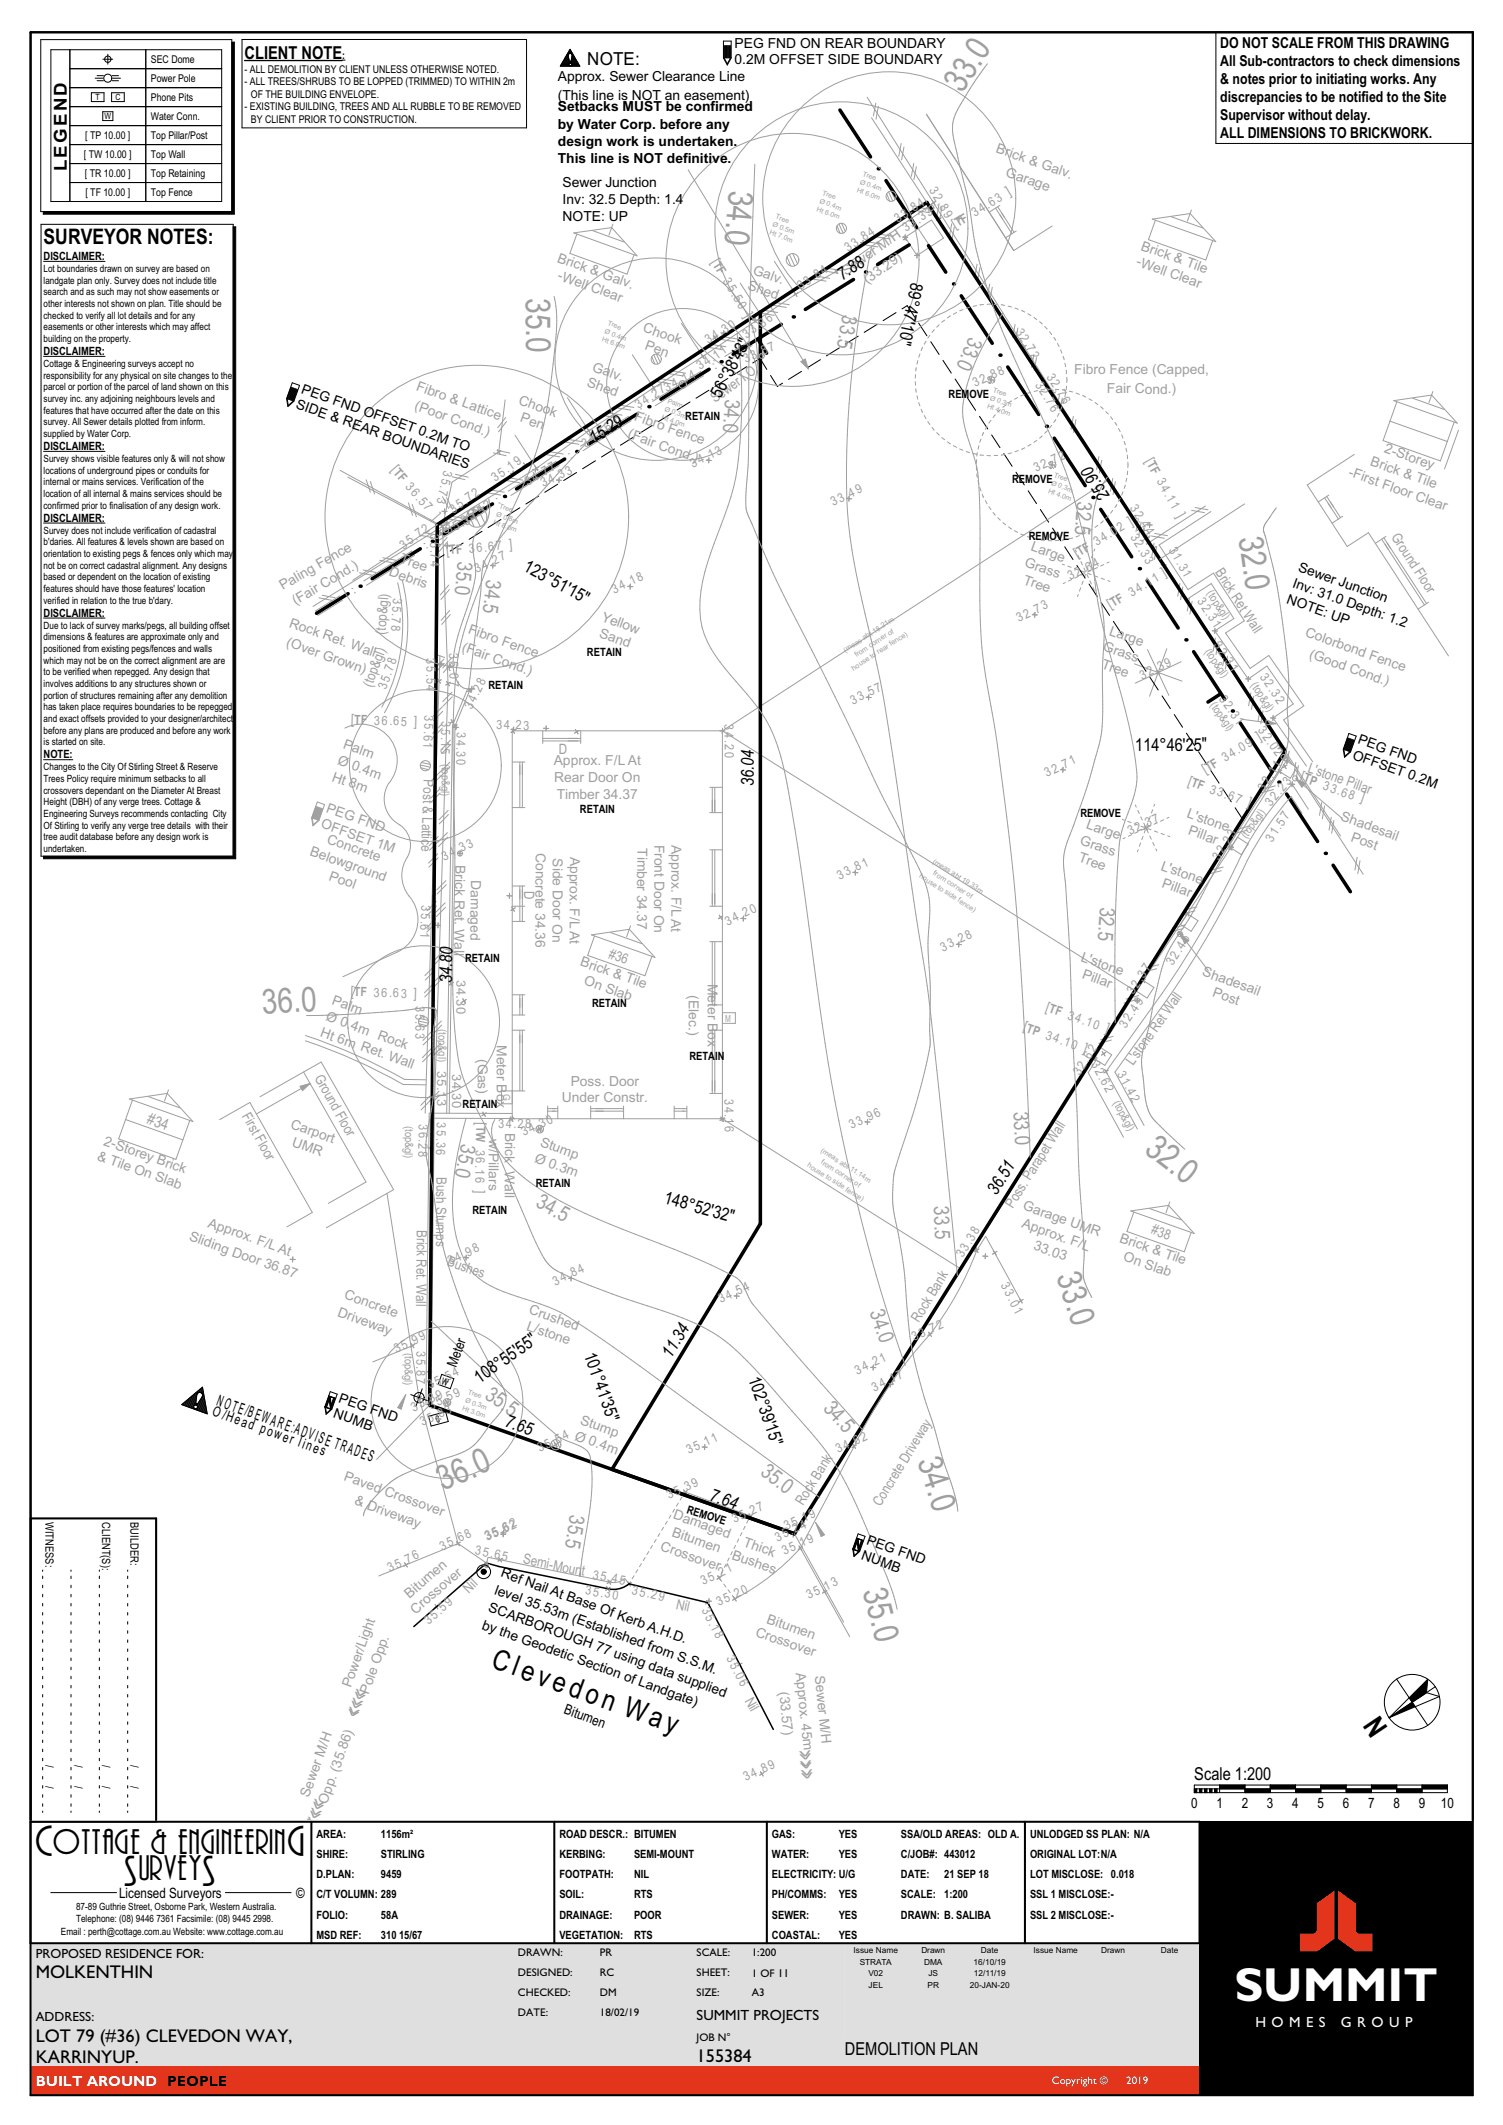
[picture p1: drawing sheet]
<svg xmlns="http://www.w3.org/2000/svg" width="297mm" height="420mm" viewBox="0 0 297 420" stroke-linecap="round" stroke-linejoin="round" font-family="sans-serif">
<defs><g id="words">
<text font-size="9.5" fill="#fff" x="243.9" y="395.4">SUMMIT</text>
<g font-size="8">
<text x="7" y="366.7">C</text>
<text x="56.8" y="366.7">G</text>
<text x="24.5" y="372.7">S</text>
<text x="40" y="372.7">S</text>
</g>
<g font-size="6.9" fill="#9f9f9f">
<text x="190.1" y="18.7" transform="rotate(-57 190.1 18.7)">33.0</text>
<text x="144.1" y="37.5" transform="rotate(95 144.1 37.5)">34.0</text>
<text x="103.9" y="58.9" transform="rotate(90 103.9 58.9)">35.0</text>
<text x="244.8" y="106.2" transform="rotate(82 244.8 106.2)">32.0</text>
<text x="51.9" y="200.5" transform="rotate(-3 51.9 200.5)">36.0</text>
<text x="225.9" y="227.6" transform="rotate(38 225.9 227.6)">32.0</text>
<text x="208.7" y="252.1" transform="rotate(72 208.7 252.1)">33.0</text>
<text x="181.2" y="288.8" transform="rotate(72 181.2 288.8)">34.0</text>
<text x="87.5" y="294.8" transform="rotate(-24 87.5 294.8)">36.0</text>
<text x="170.5" y="314.4" transform="rotate(76 170.5 314.4)">35.0</text>
</g>
<g font-size="6.5">
<text x="10.5" y="366.4">OTTAGE &amp; ENGINEERIN</text>
<text x="27.5" y="371.6">URVEY</text>
</g>
<g font-size="5.6">
<text x="96.9" y="329.5" transform="rotate(20 96.9 329.5)">Clevedon Way</text>
<text x="274.4" y="341.6" transform="rotate(-124 274.4 341.6)">N</text>
</g>
<g font-size="4.7" fill="#9f9f9f">
<text x="69.7" y="334" transform="rotate(110 69.7 334)">&gt;&gt;&gt;</text>
<text x="157.4" y="346.7" transform="rotate(84 157.4 346.7)">&gt;&gt;&gt;</text>
<text x="61.5" y="355.7" transform="rotate(110 61.5 355.7)">&gt;&gt;&gt;</text>
</g>
<text font-size="4.2" x="8.6" y="48.3">SURVEYOR NOTES:</text>
<g font-size="4.2" fill="#9f9f9f">
<text x="166.5" y="62.1" transform="rotate(100 166.5 62.1)">33.5</text>
<text x="191.6" y="66.3" transform="rotate(113 191.6 66.3)">33.0</text>
<text x="143.3" y="78.8" transform="rotate(94 143.3 78.8)">34.0</text>
<text x="212.8" y="99.1" transform="rotate(94 212.8 99.1)">32.5</text>
<text x="90.5" y="110.9" transform="rotate(95 90.5 110.9)">35.0</text>
<text x="96.2" y="114.5" transform="rotate(97 96.2 114.5)">34.5</text>
<text x="217.4" y="179.2" transform="rotate(94 217.4 179.2)">32.5</text>
<text x="200.3" y="219.7" transform="rotate(87 200.3 219.7)">33.0</text>
<text x="91.2" y="226" transform="rotate(102 91.2 226)">35.0</text>
<text x="105.7" y="238.5" transform="rotate(28 105.7 238.5)">34.5</text>
<text x="184.5" y="238.4" transform="rotate(88 184.5 238.4)">33.5</text>
<text x="171.8" y="259.4" transform="rotate(71 171.8 259.4)">34.0</text>
<text x="95.6" y="276.3" transform="rotate(35 95.6 276.3)">35.5</text>
<text x="162.5" y="278.4" transform="rotate(48 162.5 278.4)">34.5</text>
<text x="150.1" y="291.3" transform="rotate(38 150.1 291.3)">35.0</text>
<text x="112.7" y="299.3" transform="rotate(99 112.7 299.3)">35.5</text>
</g>
<g font-size="3.6">
<text x="116.1" y="12.9">NOTE:</text>
<text x="7.1" y="391">MOLKENTHIN</text>
<text x="7.1" y="403.5">LOT 79 (#36) CLEVEDON WAY,</text>
<text x="7.1" y="407.8">KARRINYUP.</text>
<text x="137.7" y="407.6">155384</text>
</g>
<g font-size="3.5">
<text x="48.3" y="11.6">CLIENT NOTE</text>
<text x="13.2" y="33.9" transform="rotate(-90 13.2 33.9)">LEGEND</text>
<text x="166.4" y="55.5" transform="rotate(-33 166.4 55.5)">7.88</text>
<text x="180.1" y="55.7" transform="rotate(102 180.1 55.7)">89°47'10&quot;</text>
<text x="142.4" y="78.8" transform="rotate(-62 142.4 78.8)">56°38'43&quot;</text>
<text x="117.4" y="87.8" transform="rotate(-33 117.4 87.8)">15.29</text>
<text x="219.5" y="98" transform="rotate(-123 219.5 98)">25.90</text>
<text x="103.2" y="112.7" transform="rotate(29 103.2 112.7)">123°51'15&quot;</text>
<text x="224.3" y="148.5" transform="rotate(-1 224.3 148.5)">114°46'25&quot;</text>
<text x="149" y="155.4" transform="rotate(-90 149 155.4)">36.04</text>
<text x="89.3" y="194.3" transform="rotate(-89 89.3 194.3)">34.80</text>
<text x="131" y="237.8" transform="rotate(16 131 237.8)">148°52'32&quot;</text>
<text x="196.9" y="236.4" transform="rotate(-58 196.9 236.4)">36.51</text>
<text x="115.4" y="267.8" transform="rotate(70 115.4 267.8)">101°41'35&quot;</text>
<text x="132.6" y="268.6" transform="rotate(-59 132.6 268.6)">11.34</text>
<text x="94.7" y="273.5" transform="rotate(-35 94.7 273.5)">108°55'55&quot;</text>
<text x="147.8" y="272.5" transform="rotate(71 147.8 272.5)">102°39'15&quot;</text>
<text x="99.6" y="281.9" transform="rotate(20 99.6 281.9)">7.65</text>
<text x="140" y="296.4" transform="rotate(20 140 296.4)">7.64</text>
<text x="236" y="351.8">Scale 1:200</text>
<text x="167" y="406.2">DEMOLITION PLAN</text>
</g>
<text font-size="3.1" fill="#9f9f9f" x="28.9" y="222" transform="rotate(20 28.9 222)">#34</text>
<text font-size="3.1" x="42.7" y="277.7" transform="rotate(20 42.7 277.7)">NOTE/BEWARE:ADVISETRADES</text>
<g font-size="3">
<text x="241.1" y="9.6">DO NOT SCALE FROM THIS DRAWING</text>
<text x="241.1" y="13.1">All Sub-contractors to check dimensions</text>
<text x="241.1" y="16.7">&amp; notes prior to initiating works. Any</text>
<text x="241.1" y="20.2">discrepancies to be notified to the Site</text>
<text x="241.1" y="23.8">Supervisor without delay.</text>
<text x="241.1" y="27.3">ALL DIMENSIONS TO BRICKWORK.</text>
</g>
<text font-size="2.9" x="137.7" y="399.2">SUMMIT PROJECTS</text>
<g font-size="2.9" fill="#fff">
<text x="248.1" y="400.6">H O M E S</text>
<text x="265" y="400.6">G R O U P</text>
<text x="7.1" y="412.2">BUILT AROUND PEOPLE</text>
</g>
<g font-size="2.8" fill="#9f9f9f">
<text x="188.7" y="45.2" transform="rotate(-31 188.7 45.2)">[TF 34.63 ]</text>
<text x="140.4" y="51.7" transform="rotate(59 140.4 51.7)">[TF 35.50 ]</text>
<text x="141.3" y="79.7" transform="rotate(-36 141.3 79.7)">Sewer I.O.</text>
<text x="77.2" y="93" transform="rotate(49 77.2 93)">[TF 36.57 ]</text>
<text x="226.3" y="91.2" transform="rotate(60 226.3 91.2)">[TF 34.11 ]</text>
<text x="274.8" y="106.1" transform="rotate(57 274.8 106.1)">Ground Floor</text>
<text x="88.2" y="109.6" transform="rotate(-5 88.2 109.6)">[TF 36.67 ]</text>
<text x="212.9" y="110.3" transform="rotate(-31 212.9 110.3)">[TF 34.02 ]</text>
<text x="240.1" y="113.1" transform="rotate(57 240.1 113.1)">Brick Ret Wall</text>
<text x="76.2" y="125.4" transform="rotate(-86 76.2 125.4)">(top&amp;gl)</text>
<text x="219.4" y="120.4" transform="rotate(-31 219.4 120.4)">[TF 34.11 ]</text>
<text x="73.5" y="136" transform="rotate(-70 73.5 136)">(top&amp;gl)</text>
<text x="69.3" y="143.1" transform="rotate(2 69.3 143.1)">[TF 36.65 ]</text>
<text x="110.4" y="149">D</text>
<text x="83.7" y="154" transform="rotate(92 83.7 154)">Post &amp; Lattice</text>
<text x="234.6" y="155.1" transform="rotate(20 234.6 155.1)">[TF 33.67 ]</text>
<text x="238.2" y="153" transform="rotate(-31 238.2 153)">[TF 34.09 ]</text>
<text x="256.8" y="154.1" transform="rotate(20 256.8 154.1)">[TP 33.68 ]</text>
<text x="258.3" y="152.5" transform="rotate(20 258.3 152.5)">L'stone Pillar</text>
<text x="103.6" y="176.1" transform="rotate(90 103.6 176.1)">D</text>
<text x="120.1" y="189.4" transform="rotate(20 120.1 189.4)">#36</text>
<text x="69.2" y="196.9" transform="rotate(2 69.2 196.9)">[TF 36.63 ]</text>
<text x="202" y="203.6" transform="rotate(20 202 203.6)">[TP 34.10 ]</text>
<text x="206.5" y="199.8" transform="rotate(20 206.5 199.8)">[TF 34.10 ]</text>
<text x="62.1" y="213" transform="rotate(60 62.1 213)">Ground Floor</text>
<text x="223.9" y="210.6" transform="rotate(-54 223.9 210.6)">L'stone Ret Wall</text>
<text x="47.7" y="220.5" transform="rotate(60 47.7 220.5)">First Floor</text>
<text x="94.2" y="221.8" transform="rotate(91 94.2 221.8)">[TW 36.16 ]</text>
<text x="86.2" y="232.6" transform="rotate(90 86.2 232.6)">Bush Stumps</text>
<text x="200.1" y="239" transform="rotate(-58 200.1 239)">Poss. Parapet Wall</text>
<text x="82.4" y="243.1" transform="rotate(91 82.4 243.1)">Brick Ret. Wall</text>
<text x="227.3" y="243.8" transform="rotate(20 227.3 243.8)">#38</text>
<text x="88.2" y="250" transform="rotate(20 88.2 250)">Bushes</text>
<text x="181.6" y="261.4" transform="rotate(-58 181.6 261.4)">Rock Bank</text>
<text x="158.7" y="297.7" transform="rotate(-58 158.7 297.7)">Rock Bank</text>
<text x="174" y="297.8" transform="rotate(-58 174 297.8)">Concrete Driveway</text>
<text x="103.2" y="309" transform="rotate(12 103.2 309)">Semi-Mount</text>
<text x="92.7" y="315.1" transform="rotate(-44 92.7 315.1)">Nil</text>
<text x="133.5" y="317.9" transform="rotate(13 133.5 317.9)">Nil</text>
<text x="147.1" y="336.1" transform="rotate(60 147.1 336.1)">Nil</text>
</g>
<g font-size="2.8">
<text x="90.2" y="270.4" transform="rotate(-70 90.2 270.4)">Meter</text>
<text x="41.8" y="279.7" transform="rotate(20 41.8 279.7)">O/Head power lines</text>
<text x="111.3" y="338.7" transform="rotate(20 111.3 338.7)">Bitumen</text>
<text x="235.4" y="357.3">0</text>
<text x="240.4" y="357.3">1</text>
<text x="245.4" y="357.3">2</text>
<text x="250.4" y="357.3">3</text>
<text x="255.4" y="357.3">4</text>
<text x="260.4" y="357.3">5</text>
<text x="265.4" y="357.3">6</text>
<text x="270.4" y="357.3">7</text>
<text x="275.4" y="357.3">8</text>
<text x="280.4" y="357.3">9</text>
<text x="284.7" y="357.3">10</text>
<text x="23.5" y="375.2">Licensed Surveyors</text>
<text x="58.5" y="375.2">©</text>
</g>
<g font-size="2.7">
<text x="145.2" y="9.4">PEG FND ON REAR BOUNDARY</text>
<text x="110.2" y="15.9">Approx. Sewer Clearance Line</text>
<text x="145.2" y="12.6">0.2M OFFSET SIDE BOUNDARY</text>
<text x="110.2" y="19.7">(This line is NOT an easement)</text>
<text x="110.2" y="22">Setbacks MUST be confirmed</text>
<text x="110.2" y="25.4">by Water Corp. before any</text>
<text x="110.2" y="28.9">design work is undertaken.</text>
<text x="110.2" y="32.3">This line is NOT definitive.</text>
<text x="111.2" y="37">Sewer Junction</text>
<text x="111.2" y="40.3">Inv: 32.5 Depth: 1.4</text>
<text x="111.2" y="43.7">NOTE: UP</text>
<text x="59.4" y="77.6" transform="rotate(20 59.4 77.6)">PEG FND OFFSET 0.2M TO</text>
<text x="58.3" y="80.6" transform="rotate(20 58.3 80.6)">SIDE &amp; REAR BOUNDARIES</text>
<text x="256.4" y="112.8" transform="rotate(20 256.4 112.8)">Sewer Junction</text>
<text x="254.1" y="119.2" transform="rotate(20 254.1 119.2)">NOTE: UP</text>
<text x="255.3" y="116" transform="rotate(20 255.3 116)">Inv: 31.0 Depth: 1.2</text>
<text x="267.1" y="150" transform="rotate(20 267.1 150)">OFFSET 0.2M</text>
<text x="268.2" y="146.9" transform="rotate(20 268.2 146.9)">PEG FND</text>
<text x="65.7" y="280.1" transform="rotate(20 65.7 280.1)">NUMB</text>
<text x="66.8" y="277.1" transform="rotate(20 66.8 277.1)">PEG FND</text>
<text x="171.1" y="305.2" transform="rotate(20 171.1 305.2)">PEG FND</text>
<text x="98.8" y="311.6" transform="rotate(20 98.8 311.6)">Ref Nail At Base Of Kerb A.H.D.</text>
<text x="170" y="308.2" transform="rotate(20 170 308.2)">NUMB</text>
<text x="97.6" y="315" transform="rotate(20 97.6 315)">level 35.53m (Established from S.S.M.</text>
<text x="95.1" y="321.9" transform="rotate(20 95.1 321.9)">by the Geodetic Section of Landgate)</text>
<text x="96.4" y="318.4" transform="rotate(20 96.4 318.4)">SCARBOROUGH 77 using data supplied</text>
</g>
<g font-size="2.7" fill="#9f9f9f">
<text x="196.7" y="30.1" transform="rotate(20 196.7 30.1)">Brick &amp; Galv.</text>
<text x="198.6" y="34.8" transform="rotate(20 198.6 34.8)">Garage</text>
<text x="110" y="51.7" transform="rotate(20 110 51.7)">Brick &amp; Galv.</text>
<text x="224.4" y="52.4" transform="rotate(20 224.4 52.4)">-Well Clear</text>
<text x="225.3" y="49.4" transform="rotate(20 225.3 49.4)">Brick &amp; Tile</text>
<text x="110" y="55.1" transform="rotate(20 110 55.1)">-Well Clear</text>
<text x="147.6" y="57.1" transform="rotate(20 147.6 57.1)">Shed</text>
<text x="148.6" y="54.1" transform="rotate(20 148.6 54.1)">Galv.</text>
<text x="167.2" y="54.5" transform="rotate(-35 167.2 54.5)">Sewer M/H</text>
<text x="171.4" y="56.2" transform="rotate(-35 171.4 56.2)">(33.29)</text>
<text x="126.9" y="65.5" transform="rotate(20 126.9 65.5)">Chook</text>
<text x="127.3" y="68.9" transform="rotate(20 127.3 68.9)">Pen</text>
<text x="82.1" y="77" transform="rotate(20 82.1 77)">Fibro &amp; Lattice</text>
<text x="115.8" y="76.3" transform="rotate(20 115.8 76.3)">Shed</text>
<text x="116.9" y="73.3" transform="rotate(20 116.9 73.3)">Galv.</text>
<text x="212.3" y="74">Fibro Fence (Capped,</text>
<text x="218.7" y="77.8">Fair Cond.)</text>
<text x="81.8" y="80.9" transform="rotate(20 81.8 80.9)">(Poor Cond.)</text>
<text x="102.3" y="79.8" transform="rotate(20 102.3 79.8)">Chook</text>
<text x="102.7" y="83.3" transform="rotate(20 102.7 83.3)">Pen</text>
<text x="125.2" y="82.9" transform="rotate(20 125.2 82.9)">Fibro Fence</text>
<text x="123.9" y="86.5" transform="rotate(20 123.9 86.5)">(Fair Cond.)</text>
<text x="273.4" y="89.4" transform="rotate(20 273.4 89.4)">2-Storey</text>
<text x="266.3" y="94" transform="rotate(20 266.3 94)">-First Floor Clear</text>
<text x="270.6" y="92" transform="rotate(20 270.6 92)">Brick &amp; Tile</text>
<text x="76.7" y="113.7" transform="rotate(20 76.7 113.7)">Debris</text>
<text x="78.9" y="111.1" transform="rotate(20 78.9 111.1)">Tree</text>
<text x="202.3" y="111.9" transform="rotate(20 202.3 111.9)">Grass</text>
<text x="203.6" y="108.8" transform="rotate(20 203.6 108.8)">Large</text>
<text x="55.9" y="116.7" transform="rotate(-30 55.9 116.7)">Paling Fence</text>
<text x="58.4" y="119.6" transform="rotate(-30 58.4 119.6)">(Fair Cond.)</text>
<text x="202" y="115.3" transform="rotate(20 202 115.3)">Tree</text>
<text x="57" y="123.8" transform="rotate(20 57 123.8)">Rock Ret. Wall</text>
<text x="92.4" y="125" transform="rotate(20 92.4 125)">Fibro Fence</text>
<text x="118.3" y="125.9" transform="rotate(20 118.3 125.9)">Sand</text>
<text x="118.7" y="122.7" transform="rotate(20 118.7 122.7)">Yellow</text>
<text x="219.1" y="125.4" transform="rotate(20 219.1 125.4)">Large</text>
<text x="257.8" y="125.7" transform="rotate(20 257.8 125.7)">Colorbond Fence</text>
<text x="56.4" y="127.6" transform="rotate(20 56.4 127.6)">(Over Grown)</text>
<text x="91.1" y="128.6" transform="rotate(20 91.1 128.6)">(Fair Cond.)</text>
<text x="217.5" y="132" transform="rotate(20 217.5 132)">Tree</text>
<text x="217.8" y="128.5" transform="rotate(20 217.8 128.5)">Grass</text>
<text x="258.5" y="130" transform="rotate(20 258.5 130)">(Good Cond.)</text>
<text x="67.7" y="147.9" transform="rotate(20 67.7 147.9)">Palm</text>
<text x="65.4" y="154.3" transform="rotate(20 65.4 154.3)">Ht 8m</text>
<text x="66.6" y="151.1" transform="rotate(20 66.6 151.1)">Ø 0.4m</text>
<text x="109.4" y="151.2">Approx. F/L At</text>
<text x="109.5" y="154.5">Rear Door On</text>
<text x="64.3" y="160.5" transform="rotate(20 64.3 160.5)">PEG FND</text>
<text x="110" y="157.9">Timber 34.37</text>
<text x="234.4" y="161.5" transform="rotate(20 234.4 161.5)">L'stone</text>
<text x="63.3" y="163.5" transform="rotate(20 63.3 163.5)">OFFSET 1M</text>
<text x="64.5" y="166.6" transform="rotate(20 64.5 166.6)">Concrete</text>
<text x="125.9" y="167.6" transform="rotate(90 125.9 167.6)">Timber 34.37</text>
<text x="129.3" y="166.9" transform="rotate(90 129.3 166.9)">Front Door On</text>
<text x="132.7" y="167.1" transform="rotate(90 132.7 167.1)">Approx. F/L At</text>
<text x="213.3" y="166.8" transform="rotate(20 213.3 166.8)">Grass</text>
<text x="214.5" y="163.7" transform="rotate(20 214.5 163.7)">Large</text>
<text x="234.6" y="164.9" transform="rotate(20 234.6 164.9)">Pillar</text>
<text x="264.8" y="162.1" transform="rotate(20 264.8 162.1)">Shadesail</text>
<text x="266.8" y="166.2" transform="rotate(20 266.8 166.2)">Post</text>
<text x="61.1" y="169" transform="rotate(20 61.1 169)">Belowground</text>
<text x="64.9" y="173.9" transform="rotate(20 64.9 173.9)">Pool</text>
<text x="90" y="171" transform="rotate(91 90 171)">Brick Ret. Wall</text>
<text x="105.9" y="168.6" transform="rotate(90 105.9 168.6)">Concrete 34.36</text>
<text x="109.3" y="169.7" transform="rotate(90 109.3 169.7)">Side Door On</text>
<text x="112.6" y="169.3" transform="rotate(90 112.6 169.3)">Approx. F/L At</text>
<text x="213" y="170.3" transform="rotate(20 213 170.3)">Tree</text>
<text x="229.2" y="171.9" transform="rotate(20 229.2 171.9)">L'stone</text>
<text x="93.1" y="174" transform="rotate(91 93.1 174)">Damaged</text>
<text x="229.4" y="175.3" transform="rotate(20 229.4 175.3)">Pillar</text>
<text x="114.5" y="190.8" transform="rotate(20 114.5 190.8)">Brick &amp; Tile</text>
<text x="213.5" y="189.9" transform="rotate(20 213.5 189.9)">L'stone</text>
<text x="115.3" y="194.5" transform="rotate(20 115.3 194.5)">On Slab</text>
<text x="136.1" y="196.7" transform="rotate(90 136.1 196.7)">(Elec.)</text>
<text x="139.9" y="194.5" transform="rotate(90 139.9 194.5)">Meter Box</text>
<text x="213.7" y="193.3" transform="rotate(20 213.7 193.3)">Pillar</text>
<text x="237.4" y="192.8" transform="rotate(20 237.4 192.8)">Shadesail</text>
<text x="239.4" y="196.9" transform="rotate(20 239.4 196.9)">Post</text>
<text x="64.3" y="201.6" transform="rotate(20 64.3 201.6)">Ø 0.4m Rock</text>
<text x="65.4" y="198.5" transform="rotate(20 65.4 198.5)">Palm</text>
<text x="63.1" y="204.8" transform="rotate(20 63.1 204.8)">Ht 6m Ret. Wall</text>
<text x="94.4" y="209.4" transform="rotate(90 94.4 209.4)">(Gas)</text>
<text x="98.2" y="206.6" transform="rotate(90 98.2 206.6)">Meter Box</text>
<text x="112.8" y="214.7">Poss. Door</text>
<text x="111" y="217.9">Under Constr.</text>
<text x="20.3" y="226.2" transform="rotate(20 20.3 226.2)">2-Storey Brick</text>
<text x="57.3" y="222.9" transform="rotate(20 57.3 222.9)">Carport</text>
<text x="57.6" y="226.4" transform="rotate(20 57.6 226.4)">UMR</text>
<text x="96.6" y="225.2" transform="rotate(90 96.6 225.2)">w/Pillars</text>
<text x="99.8" y="223.9" transform="rotate(90 99.8 223.9)">Brick Wall</text>
<text x="106.6" y="226.5" transform="rotate(20 106.6 226.5)">Stump</text>
<text x="19.1" y="229.2" transform="rotate(20 19.1 229.2)">&amp; Tile On Slab</text>
<text x="105.5" y="229.6" transform="rotate(20 105.5 229.6)">Ø 0.3m</text>
<text x="202" y="239" transform="rotate(20 202 239)">Garage UMR</text>
<text x="37.2" y="245.1" transform="rotate(20 37.2 245.1)">Sliding Door 36.87</text>
<text x="41" y="242.4" transform="rotate(20 41 242.4)">Approx. F/L At</text>
<text x="201.8" y="242.5" transform="rotate(20 201.8 242.5)">Approx. F/L</text>
<text x="221.1" y="245.4" transform="rotate(20 221.1 245.4)">Brick &amp; Tile</text>
<text x="204.1" y="247" transform="rotate(20 204.1 247)">33.03</text>
<text x="221.8" y="249.1" transform="rotate(20 221.8 249.1)">On Slab</text>
<text x="67.9" y="256.6" transform="rotate(20 67.9 256.6)">Concrete</text>
<text x="66.6" y="260.1" transform="rotate(20 66.6 260.1)">Driveway</text>
<text x="103.9" y="262.8" transform="rotate(20 103.9 262.8)">L/stone</text>
<text x="104.4" y="259.6" transform="rotate(20 104.4 259.6)">Crushed</text>
<text x="114.5" y="281.4" transform="rotate(20 114.5 281.4)">Stump</text>
<text x="113.4" y="284.5" transform="rotate(20 113.4 284.5)">Ø 0.4m</text>
<text x="67.8" y="292.5" transform="rotate(20 67.8 292.5)">Paved Crossover</text>
<text x="69.9" y="297.3" transform="rotate(20 69.9 297.3)">&amp; Driveway</text>
<text x="132.6" y="303.6" transform="rotate(20 132.6 303.6)">Bitumen</text>
<text x="132.9" y="300.1" transform="rotate(20 132.9 300.1)">Damaged</text>
<text x="146.7" y="305.6" transform="rotate(20 146.7 305.6)">Thick</text>
<text x="130.3" y="306.3" transform="rotate(20 130.3 306.3)">Crossover</text>
<text x="144.5" y="308.1" transform="rotate(20 144.5 308.1)">Bushes</text>
<text x="80.9" y="316" transform="rotate(-41 80.9 316)">Bitumen</text>
<text x="82.1" y="319.2" transform="rotate(-41 82.1 319.2)">Crossover</text>
<text x="149.1" y="323.3" transform="rotate(20 149.1 323.3)">Crossover</text>
<text x="151.4" y="320.7" transform="rotate(20 151.4 320.7)">Bitumen</text>
<text x="69.3" y="333.7" transform="rotate(-70 69.3 333.7)">Power/Light</text>
<text x="72.8" y="335" transform="rotate(-70 72.8 335)">Pole Opp.</text>
<text x="154" y="334.4" transform="rotate(84 154 334.4)">(33.57)</text>
<text x="157.3" y="330.6" transform="rotate(84 157.3 330.6)">Approx. 45m</text>
<text x="161" y="331.3" transform="rotate(84 161 331.3)">Sewer M/H</text>
<text x="61" y="355.4" transform="rotate(-70 61 355.4)">Sewer M/H</text>
<text x="64.6" y="356.7" transform="rotate(-70 64.6 356.7)">Opp. (35.86)</text>
</g>
<g font-size="2.6">
<text x="7.1" y="387">PROPOSED RESIDENCE FOR:</text>
<text x="7.1" y="399.5">ADDRESS:</text>
</g>
<g font-size="2.5" fill="#9f9f9f">
<text x="183.5" y="37.6" transform="rotate(59 183.5 37.6)">32.89</text>
<text x="177.4" y="44" transform="rotate(-33 177.4 44)">33.84</text>
<text x="179.1" y="45.9" transform="rotate(-34 179.1 45.9)">33.33</text>
<text x="167.6" y="49.9" transform="rotate(-34 167.6 49.9)">33.84</text>
<text x="158.2" y="57.3" transform="rotate(-33 158.2 57.3)">33.84</text>
<text x="200.6" y="65.6" transform="rotate(58 200.6 65.6)">32.72</text>
<text x="140" y="67.9" transform="rotate(-31 140 67.9)">34.30</text>
<text x="147.4" y="71.8" transform="rotate(-25 147.4 71.8)">33.87</text>
<text x="147.5" y="67" transform="rotate(-35 147.5 67)">33.86</text>
<text x="131.7" y="77.4" transform="rotate(-25 131.7 77.4)">34.14</text>
<text x="138.4" y="73.2" transform="rotate(-34 138.4 73.2)">34.11</text>
<text x="192.7" y="76.5" transform="rotate(-25 192.7 76.5)">32.88</text>
<text x="204.5" y="76.1" transform="rotate(58 204.5 76.1)">32.76</text>
<text x="206.7" y="74.4" transform="rotate(58 206.7 74.4)">32.76</text>
<text x="126.2" y="80.8" transform="rotate(-33 126.2 80.8)">34.27</text>
<text x="115.7" y="88.5" transform="rotate(-35 115.7 88.5)">34.56</text>
<text x="87.7" y="93" transform="rotate(102 87.7 93)">35.73</text>
<text x="97.8" y="95.3" transform="rotate(-35 97.8 95.3)">35.19</text>
<text x="136.9" y="92.4" transform="rotate(-25 136.9 92.4)">34.13</text>
<text x="204.8" y="93.3" transform="rotate(-25 204.8 93.3)">32.72</text>
<text x="89.6" y="101.5" transform="rotate(-35 89.6 101.5)">35.72</text>
<text x="104.3" y="96" transform="rotate(-30 104.3 96)">34.77</text>
<text x="107.3" y="96.3" transform="rotate(-25 107.3 96.3)">34.33</text>
<text x="164.6" y="100" transform="rotate(-25 164.6 100)">33.49</text>
<text x="223.2" y="100.5" transform="rotate(56 223.2 100.5)">32.44</text>
<text x="85" y="105.5" transform="rotate(89 85 105.5)">35.74</text>
<text x="88.6" y="105.5" transform="rotate(-25 88.6 105.5)">35.34</text>
<text x="91.8" y="103.7" transform="rotate(-34 91.8 103.7)">35.42</text>
<text x="223.3" y="106" transform="rotate(59 223.3 106)">32.33</text>
<text x="79.7" y="108.6" transform="rotate(-35 79.7 108.6)">35.72</text>
<text x="94.2" y="113.2" transform="rotate(-25 94.2 113.2)">34.27</text>
<text x="230.9" y="108.6" transform="rotate(60 230.9 108.6)">31.31</text>
<text x="77.7" y="118.2" transform="rotate(93 77.7 118.2)">35.78</text>
<text x="121.4" y="117.3" transform="rotate(-25 121.4 117.3)">34.18</text>
<text x="211.5" y="114.6" transform="rotate(-25 211.5 114.6)">32.64</text>
<text x="236.5" y="118.8" transform="rotate(57 236.5 118.8)">32.31</text>
<text x="201.3" y="122.9" transform="rotate(-25 201.3 122.9)">32.73</text>
<text x="84.2" y="130.1" transform="rotate(89 84.2 130.1)">35.54</text>
<text x="88.8" y="129.1" transform="rotate(89 88.8 129.1)">35.07</text>
<text x="239.7" y="127.6" transform="rotate(55 239.7 127.6)">32.31</text>
<text x="76.3" y="136.4" transform="rotate(-71 76.3 136.4)">35.78</text>
<text x="225.7" y="134.3" transform="rotate(-25 225.7 134.3)">32.39</text>
<text x="248.9" y="133.8" transform="rotate(56 248.9 133.8)">32.32</text>
<text x="83.9" y="141.3" transform="rotate(92 83.9 141.3)">35.61</text>
<text x="87.2" y="142.5" transform="rotate(91 87.2 142.5)">35.15</text>
<text x="93.2" y="140.4" transform="rotate(-64 93.2 140.4)">34.28</text>
<text x="143.2" y="143.2" transform="rotate(90 143.2 143.2)">34.20</text>
<text x="168.5" y="139.3" transform="rotate(-25 168.5 139.3)">33.57</text>
<text x="240.8" y="138.1" transform="rotate(55 240.8 138.1)">32.31</text>
<text x="90.3" y="144.6" transform="rotate(91 90.3 144.6)">34.30</text>
<text x="98" y="144" transform="rotate(2 98 144)">34.23</text>
<text x="248.5" y="144.3" transform="rotate(55 248.5 144.3)">32.02</text>
<text x="206.9" y="153.6" transform="rotate(-25 206.9 153.6)">32.71</text>
<text x="249.8" y="156.5" transform="rotate(-57 249.8 156.5)">32.11</text>
<text x="251.1" y="159.5" transform="rotate(-49 251.1 159.5)">32.23</text>
<text x="223.3" y="165.1" transform="rotate(-25 223.3 165.1)">32.37</text>
<text x="251.4" y="166.6" transform="rotate(-57 251.4 166.6)">31.57</text>
<text x="87.7" y="170.1" transform="rotate(-25 87.7 170.1)">34.33</text>
<text x="165.9" y="173.9" transform="rotate(-25 165.9 173.9)">33.81</text>
<text x="240.9" y="170.2" transform="rotate(-57 240.9 170.2)">32.23</text>
<text x="83.3" y="178.9" transform="rotate(92 83.3 178.9)">35.61</text>
<text x="143.7" y="183" transform="rotate(-25 143.7 183)">34.20</text>
<text x="186.3" y="188.1" transform="rotate(-25 186.3 188.1)">33.28</text>
<text x="231.8" y="191" transform="rotate(-58 231.8 191)">32.46</text>
<text x="90.2" y="193.7" transform="rotate(90 90.2 193.7)">34.30</text>
<text x="224" y="196.7" transform="rotate(-57 224 196.7)">32.37</text>
<text x="82.1" y="198.8" transform="rotate(90 82.1 198.8)">35.63</text>
<text x="222.4" y="203.4" transform="rotate(-57 222.4 203.4)">32.49</text>
<text x="86.4" y="211.8" transform="rotate(90 86.4 211.8)">35.13</text>
<text x="89.3" y="212.3" transform="rotate(90 89.3 212.3)">34.30</text>
<text x="213.4" y="212.7" transform="rotate(-57 213.4 212.7)">32.62</text>
<text x="215.5" y="210.4" transform="rotate(61 215.5 210.4)">32.62</text>
<text x="220.7" y="212.2" transform="rotate(61 220.7 212.2)">31.42</text>
<text x="86.3" y="221.8" transform="rotate(91 86.3 221.8)">35.36</text>
<text x="143.2" y="217.2" transform="rotate(90 143.2 217.2)">34.16</text>
<text x="82.8" y="222.1" transform="rotate(91 82.8 222.1)">36.28</text>
<text x="98.4" y="222.9" transform="rotate(1 98.4 222.9)">34.28</text>
<text x="103.5" y="224.6" transform="rotate(-25 103.5 224.6)">34.30</text>
<text x="168.3" y="223.2" transform="rotate(-25 168.3 223.2)">33.96</text>
<text x="89" y="250" transform="rotate(-25 89 250)">34.98</text>
<text x="190.2" y="248.7" transform="rotate(-58 190.2 248.7)">33.38</text>
<text x="109.7" y="254.1" transform="rotate(-25 109.7 254.1)">34.84</text>
<text x="142.4" y="257.6" transform="rotate(-25 142.4 257.6)">34.54</text>
<text x="197.7" y="254.1" transform="rotate(63 197.7 254.1)">33.01</text>
<text x="78.4" y="267.4" transform="rotate(-25 78.4 267.4)">35.99</text>
<text x="82.3" y="267" transform="rotate(91 82.3 267)">35.87</text>
<text x="180.6" y="265.1" transform="rotate(-25 180.6 265.1)">33.72</text>
<text x="84.9" y="274.5" transform="rotate(-25 84.9 274.5)">35.54</text>
<text x="169.4" y="271.7" transform="rotate(-25 169.4 271.7)">34.21</text>
<text x="172.8" y="275.1" transform="rotate(-25 172.8 275.1)">34.17</text>
<text x="81.7" y="279" transform="rotate(-25 81.7 279)">35.89</text>
<text x="83.5" y="281.9" transform="rotate(-25 83.5 281.9)">35.83</text>
<text x="85.2" y="278.6" transform="rotate(-25 85.2 278.6)">35.59</text>
<text x="106.7" y="287" transform="rotate(-25 106.7 287)">35.54</text>
<text x="136.1" y="287.4" transform="rotate(-25 136.1 287.4)">35.11</text>
<text x="165.6" y="287.3" transform="rotate(-25 165.6 287.3)">34.62</text>
<text x="132.2" y="296.3" transform="rotate(-25 132.2 296.3)">35.39</text>
<text x="96.3" y="304.7" transform="rotate(-25 96.3 304.7)">35</text>
<text x="96.3" y="304.4" transform="rotate(-25 96.3 304.4)">35..62</text>
<text x="99.8" y="302.7" transform="rotate(-25 99.8 302.7)">62</text>
<text x="145.1" y="301" transform="rotate(-25 145.1 301)">35.27</text>
<text x="153.6" y="304.7" transform="rotate(-25 153.6 304.7)">35.24</text>
<text x="155.4" y="302.5" transform="rotate(-25 155.4 302.5)">35.19</text>
<text x="77.1" y="310.7" transform="rotate(-25 77.1 310.7)">35.76</text>
<text x="87.4" y="306.5" transform="rotate(-25 87.4 306.5)">35.68</text>
<text x="93.8" y="307.2" transform="rotate(11 93.8 307.2)">35.65</text>
<text x="155" y="307.4" transform="rotate(-25 155 307.4)">35.19</text>
<text x="115.6" y="315.1" transform="rotate(9 115.6 315.1)">35.30</text>
<text x="117" y="312" transform="rotate(11 117 312)">35.45</text>
<text x="124.7" y="315" transform="rotate(14 124.7 315)">35.29</text>
<text x="138.9" y="313.3" transform="rotate(-25 138.9 313.3)">35.21</text>
<text x="142" y="317.4" transform="rotate(-25 142 317.4)">35.20</text>
<text x="159.8" y="316" transform="rotate(-25 159.8 316)">35.13</text>
<text x="84.7" y="321.2" transform="rotate(-42 84.7 321.2)">35.59</text>
<text x="138.6" y="318.2" transform="rotate(63 138.6 318.2)">35.18</text>
<text x="143.5" y="327.7" transform="rotate(63 143.5 327.7)">35.06</text>
<text x="147.4" y="352" transform="rotate(-25 147.4 352)">34.89</text>
</g>
<g font-size="2.3">
<text x="8.6" y="51.4">DISCLAIMER:</text>
<text x="8.6" y="70.2">DISCLAIMER:</text>
<text x="135.4" y="83">RETAIN</text>
<text x="187.5" y="78.6">REMOVE</text>
<text x="8.6" y="88.9">DISCLAIMER:</text>
<text x="200" y="95.4">REMOVE</text>
<text x="8.6" y="103.1">DISCLAIMER:</text>
<text x="203.3" y="106.6">REMOVE</text>
<text x="8.6" y="121.9">DISCLAIMER:</text>
<text x="116" y="129.7">RETAIN</text>
<text x="96.5" y="136.2">RETAIN</text>
<text x="8.6" y="149.9">NOTE:</text>
<text x="114.6" y="160.7">RETAIN</text>
<text x="213.5" y="161.5">REMOVE</text>
<text x="91.9" y="190.1">RETAIN</text>
<text x="117" y="199.1">RETAIN</text>
<text x="136.3" y="209.6">RETAIN</text>
<text x="91.4" y="218.9">RETAIN</text>
<text x="93.4" y="239.9">RETAIN</text>
<text x="105.9" y="234.6">RETAIN</text>
<text x="135.6" y="299" transform="rotate(17 135.6 299)">REMOVE</text>
<text x="9" y="300.8" transform="rotate(90 9 300.8)">WITNESS:</text>
<text x="20.2" y="300.8" transform="rotate(90 20.2 300.8)">CLIENT(S):</text>
<text x="25.8" y="300.8" transform="rotate(90 25.8 300.8)">BUILDER:</text>
<text x="9" y="348.8" transform="rotate(90 9 348.8)">/</text>
<text x="9" y="352.9" transform="rotate(90 9 352.9)">/</text>
<text x="14.7" y="348.8" transform="rotate(90 14.7 348.8)">/</text>
<text x="14.7" y="352.9" transform="rotate(90 14.7 352.9)">/</text>
<text x="20.2" y="348.8" transform="rotate(90 20.2 348.8)">/</text>
<text x="20.2" y="352.9" transform="rotate(90 20.2 352.9)">/</text>
<text x="25.8" y="348.8" transform="rotate(90 25.8 348.8)">/</text>
<text x="25.8" y="352.9" transform="rotate(90 25.8 352.9)">/</text>
<text x="62.5" y="363.2">AREA:</text>
<text x="75.3" y="363.2">1156m²</text>
<text x="110.5" y="363.2">ROAD DESCR.: BITUMEN</text>
<text x="152.5" y="363.2">GAS:</text>
<text x="165.7" y="363.2">YES</text>
<text x="178" y="363.2">SSA/OLD AREAS: OLD A.</text>
<text x="203.5" y="363.2">UNLODGED SS PLAN: N/A</text>
<text x="62.5" y="367.2">SHIRE:</text>
<text x="62.5" y="371.2">D.PLAN:</text>
<text x="75.3" y="367.2">STIRLING</text>
<text x="75.3" y="371.2">9459</text>
<text x="110.5" y="367.2">KERBING:</text>
<text x="110.5" y="371.2">FOOTPATH:</text>
<text x="125.3" y="367.2">SEMI-MOUNT</text>
<text x="125.3" y="371.2">NIL</text>
<text x="152.5" y="367.2">WATER:</text>
<text x="152.5" y="371.2">ELECTRICITY: U/G</text>
<text x="165.7" y="367.2">YES</text>
<text x="178" y="367.2">C/JOB#: 443012</text>
<text x="178" y="371.2">DATE:</text>
<text x="186.6" y="371.2">21 SEP 18</text>
<text x="203.5" y="367.2">ORIGINAL LOT:N/A</text>
<text x="203.5" y="371.2">LOT MISCLOSE: 0.018</text>
<text x="62.5" y="375.2">C/T VOLUMN: 289</text>
<text x="110.5" y="375.2">SOIL:</text>
<text x="125.3" y="375.2">RTS</text>
<text x="152.5" y="375.2">PH/COMMS:</text>
<text x="165.7" y="375.2">YES</text>
<text x="178" y="375.2">SCALE:</text>
<text x="186.6" y="375.2">1:200</text>
<text x="203.5" y="375.2">SSL 1 MISCLOSE:-</text>
<text x="62.5" y="379.2">FOLIO:</text>
<text x="62.5" y="383.2">MSD REF:</text>
<text x="75.3" y="379.2">58A</text>
<text x="75.3" y="383.2">310 15/67</text>
<text x="110.5" y="379.2">DRAINAGE:</text>
<text x="110.5" y="383.2">VEGETATION:</text>
<text x="125.3" y="379.2">POOR</text>
<text x="125.3" y="383.2">RTS</text>
<text x="152.5" y="379.2">SEWER:</text>
<text x="152.5" y="383.2">COASTAL:</text>
<text x="165.7" y="379.2">YES</text>
<text x="165.7" y="383.2">YES</text>
<text x="178" y="379.2">DRAWN: B. SALIBA</text>
<text x="203.5" y="379.2">SSL 2 MISCLOSE:-</text>
</g>
<g font-size="2.3" fill="#9f9f9f">
<text x="238.4" y="117.3" transform="rotate(57 238.4 117.3)">(top&amp;gl)</text>
<text x="238" y="128.8" transform="rotate(55 238 128.8)">(top&amp;gl)</text>
<text x="247.1" y="135.4" transform="rotate(57 247.1 135.4)">(top&amp;gl)</text>
<text x="239" y="139.3" transform="rotate(55 239 139.3)">(top&amp;gl)</text>
<text x="87.3" y="151" transform="rotate(91 87.3 151)">(top&amp;gl)</text>
<text x="246.3" y="165.8" transform="rotate(-53 246.3 165.8)">(top&amp;gl)</text>
<text x="86.7" y="203.4" transform="rotate(91 86.7 203.4)">(top&amp;gl)</text>
<text x="219.9" y="218" transform="rotate(61 219.9 218)">(top&amp;gl)</text>
<text x="80.1" y="222.5" transform="rotate(91 80.1 222.5)">(top&amp;gl)</text>
<text x="80" y="267.4" transform="rotate(91 80 267.4)">(top&amp;gl)</text>
</g>
<g font-size="2.2">
<text x="102.4" y="386.6">DRAWN:</text>
<text x="118.6" y="386.6">PR</text>
<text x="137.7" y="386.6">SCALE:</text>
<text x="148.6" y="386.7">1:200</text>
<text x="102.4" y="394.5">CHECKED:</text>
<text x="102.4" y="390.6">DESIGNED:</text>
<text x="118.6" y="390.6">RC</text>
<text x="118.6" y="394.5">DM</text>
<text x="137.7" y="390.6">SHEET:</text>
<text x="137.7" y="394.5">SIZE:</text>
<text x="148.6" y="390.7">1 OF 11</text>
<text x="148.6" y="394.5">A3</text>
<text x="102.4" y="398.5">DATE:</text>
<text x="118.6" y="398.5">18/02/19</text>
<text x="137.7" y="403.3">JOB N°</text>
</g>
<g font-size="2.2" fill="#fff">
<text x="207.9" y="411.9">Copyright ©</text>
<text x="222.6" y="411.9">2019</text>
</g>
<g font-size="2.1">
<text x="67.6" y="11.6">:</text>
<text x="29.8" y="12.5">SEC Dome</text>
<text x="29.8" y="16.2">Power Pole</text>
<text x="48.3" y="14.4">- ALL DEMOLITION BY CLIENT UNLESS OTHERWISE NOTED.</text>
<text x="48.3" y="16.9">- ALL TREES/SHRUBS TO BE LOPPED (TRIMMED) TO WITHIN 2m</text>
<text x="29.8" y="20">Phone Pits</text>
<text x="29.8" y="23.7">Water Conn.</text>
<text x="48.3" y="21.8">- EXISTING BUILDING, TREES AND ALL RUBBLE TO BE REMOVED</text>
<text x="49.6" y="19.3">OF THE BUILDING ENVELOPE.</text>
<text x="16.8" y="27.5">[ TP 10.00 ]</text>
<text x="29.8" y="27.5">Top Pillar/Post</text>
<text x="49.6" y="24.3">BY CLIENT PRIOR TO CONSTRUCTION.</text>
<text x="16.6" y="31.2">[ TW 10.00 ]</text>
<text x="16.8" y="35">[ TR 10.00 ]</text>
<text x="29.8" y="35">Top Retaining</text>
<text x="29.8" y="31.2">Top Wall</text>
<text x="16.9" y="38.7">[ TF 10.00 ]</text>
<text x="29.8" y="38.7">Top Fence</text>
</g>
<g font-size="2">
<text x="8.6" y="53.8">Lot boundaries drawn on survey are based on</text>
<text x="8.6" y="56.1">landgate plan only. Survey does not include title</text>
<text x="8.6" y="58.4">search and as such may not show easements or</text>
<text x="8.6" y="60.7">other interests not shown on plan. Title should be</text>
<text x="8.6" y="63">checked to verify all lot details and for any</text>
<text x="8.6" y="65.3">easements or other interests which may affect</text>
<text x="8.6" y="67.6">building on the property.</text>
<text x="8.6" y="72.5">Cottage &amp; Engineering surveys accept no</text>
<text x="8.6" y="74.8">responsibility for any physical on site changes to the</text>
<text x="8.6" y="77.2">parcel or portion of the parcel of land shown on this</text>
<text x="8.6" y="79.5">survey inc. any adjoining neighbours levels and</text>
<text x="8.6" y="81.8">features that have occurred after the date on this</text>
<text x="8.6" y="84.1">survey. All Sewer details plotted from inform.</text>
<text x="8.6" y="86.4">supplied by Water Corp.</text>
<text x="8.6" y="91.3">Survey shows visible features only &amp; will not show</text>
<text x="8.6" y="93.6">locations of underground pipes or conduits for</text>
<text x="8.6" y="95.9">internal or mains services. Verification of the</text>
<text x="8.6" y="98.2">location of all internal &amp; mains services should be</text>
<text x="8.6" y="100.5">confirmed prior to finalisation of any design work.</text>
<text x="8.6" y="105.5">Survey does not include verification of cadastral</text>
<text x="8.6" y="107.8">b'daries. All features &amp; levels shown are based on</text>
<text x="8.6" y="110.1">orientation to existing pegs &amp; fences only which may</text>
<text x="8.6" y="112.4">not be on correct cadastral alignment. Any designs</text>
<text x="8.6" y="114.7">based or dependent on the location of existing</text>
<text x="8.6" y="117">features should have those features' location</text>
<text x="8.6" y="119.3">verified in relation to the true b'dary.</text>
<text x="8.6" y="124.3">Due to lack of survey marks/pegs, all building offset</text>
<text x="8.6" y="126.6">dimensions &amp; features are approximate only and</text>
<text x="8.6" y="128.9">positioned from existing pegs/fences and walls</text>
<text x="8.6" y="131.2">which may not be on the correct alignment are are</text>
<text x="8.6" y="133.5">to be verified when repegged. Any design that</text>
<text x="8.6" y="135.8">involves additions to any structures shown or</text>
<text x="8.6" y="138.1">portion of structures remaining after any demolition</text>
<text x="8.6" y="140.4">has taken place requires boundaries to be repegged</text>
<text x="8.6" y="142.7">and exact offsets provided to your designer/architect</text>
<text x="8.6" y="145">before any plans are produced and before any work</text>
<text x="8.6" y="147.3">is started on site.</text>
<text x="8.6" y="152.3">Changes to the City Of Stirling Street &amp; Reserve</text>
<text x="8.6" y="154.6">Trees Policy require minimum setbacks to all</text>
<text x="8.6" y="156.9">crossovers dependant on the Diameter At Breast</text>
<text x="8.6" y="159.2">Height (DBH) of any verge trees. Cottage &amp;</text>
<text x="8.6" y="161.5">Engineering Surveys recommends contacting City</text>
<text x="8.6" y="163.8">Of Stirling to verify any verge tree details with their</text>
<text x="8.6" y="166.1">tree audit database before any design work is</text>
<text x="8.6" y="168.4">undertaken.</text>
<text x="86.3" y="281.2" transform="rotate(-15 86.3 281.2)">C</text>
<text x="15" y="377.4">87-89 Guthrie Street, Osborne Park, Western Australia.</text>
<text x="12" y="382.4">Email : perth@cottage.com.au Website: www.cottage.com.au</text>
<text x="15" y="379.9">Telephone: (08) 9446 7361 Facsimile: (08) 9445 2998.</text>
</g>
<g font-size="1.9" fill="#9f9f9f">
<text x="143.3" y="202">M</text>
<text x="99.4" y="216.2" transform="rotate(90 99.4 216.2)">G</text>
</g>
<text font-size="1.9" x="87.1" y="273.5" transform="rotate(20 87.1 273.5)">W</text>
<g font-size="1.7">
<text x="18.9" y="19.8">T</text>
<text x="20.7" y="23.6">W</text>
<text x="22.8" y="19.8">C</text>
</g>
<g font-size="1.6">
<text x="168.7" y="385.9">Issue Name</text>
<text x="169.9" y="388.4">STRATA</text>
<text x="182.1" y="385.9">Drawn</text>
<text x="182.6" y="388.4">DMA</text>
<text x="192.4" y="388.4">16/10/19</text>
<text x="193.8" y="385.9">Date</text>
<text x="204.2" y="385.9">Issue Name</text>
<text x="217.6" y="385.9">Drawn</text>
<text x="229.4" y="385.9">Date</text>
<text x="171.6" y="390.6">V02</text>
<text x="171.7" y="392.9">JEL</text>
<text x="183.3" y="392.9">PR</text>
<text x="183.5" y="390.6">JS</text>
<text x="191.7" y="392.9">20-JAN-20</text>
<text x="192.4" y="390.6">12/11/19</text>
</g>
<g font-size="1.4" fill="#9f9f9f">
<text x="170.4" y="34.7" transform="rotate(20 170.4 34.7)">Tree</text>
<text x="161.3" y="41.7" transform="rotate(20 161.3 41.7)">Ht 6.0m</text>
<text x="161.8" y="40.1" transform="rotate(20 161.8 40.1)">Ø 0.4m</text>
<text x="162.4" y="38.5" transform="rotate(20 162.4 38.5)">Tree</text>
<text x="169.2" y="37.9" transform="rotate(20 169.2 37.9)">Ht 6.0m</text>
<text x="169.8" y="36.3" transform="rotate(20 169.8 36.3)">Ø 0.4m</text>
<text x="152" y="46.3" transform="rotate(20 152 46.3)">Ht 7.0m</text>
<text x="152.6" y="44.7" transform="rotate(20 152.6 44.7)">Ø 0.5m</text>
<text x="153.2" y="43.2" transform="rotate(20 153.2 43.2)">Tree</text>
<text x="119.4" y="65.8" transform="rotate(20 119.4 65.8)">Ø 0.4m</text>
<text x="120" y="64.2" transform="rotate(20 120 64.2)">Tree</text>
<text x="118.8" y="67.4" transform="rotate(20 118.8 67.4)">Ht 6.0m</text>
<text x="196.1" y="77.4" transform="rotate(20 196.1 77.4)">Tree</text>
<text x="130.7" y="82.8" transform="rotate(20 130.7 82.8)">Ht 4.0m</text>
<text x="131.2" y="81.2" transform="rotate(20 131.2 81.2)">Ø 0.3m</text>
<text x="131.8" y="79.6" transform="rotate(20 131.8 79.6)">Palm</text>
<text x="195" y="80.6" transform="rotate(20 195 80.6)">Ht 4.0m</text>
<text x="195.5" y="79" transform="rotate(20 195.5 79)">Ø 0.3m</text>
<text x="207.6" y="95.8" transform="rotate(20 207.6 95.8)">Ø 0.3m</text>
<text x="208.2" y="94.2" transform="rotate(20 208.2 94.2)">Tree</text>
<text x="98" y="102" transform="rotate(20 98 102)">Ø 0.8m</text>
<text x="98.6" y="100.4" transform="rotate(20 98.6 100.4)">Tree</text>
<text x="207" y="97.4" transform="rotate(20 207 97.4)">Ht 4.0m</text>
<text x="97.4" y="103.6" transform="rotate(20 97.4 103.6)">Ht 8.0m</text>
<text x="167.1" y="129" transform="rotate(-33 167.1 129)">(meas abt 18.21m</text>
<text x="169.3" y="129.9" transform="rotate(-33 169.3 129.9)">from corner of</text>
<text x="168.7" y="132.6" transform="rotate(-33 168.7 132.6)">house to rear fence)</text>
<text x="181.6" y="173.4" transform="rotate(32 181.6 173.4)">house to side fence)</text>
<text x="184.2" y="170.5" transform="rotate(32 184.2 170.5)">(meas abt 19.33m</text>
<text x="184.3" y="172.8" transform="rotate(32 184.3 172.8)">from corner of</text>
<text x="162.1" y="227.6" transform="rotate(32 162.1 227.6)">(meas abt 11.14m</text>
<text x="159.4" y="230.5" transform="rotate(32 159.4 230.5)">house to side fence)</text>
<text x="162.1" y="230" transform="rotate(32 162.1 230)">from corner of</text>
<text x="92.4" y="275.5" transform="rotate(20 92.4 275.5)">Tree</text>
<text x="91.2" y="278.7" transform="rotate(20 91.2 278.7)">Ht 3.0m</text>
<text x="91.8" y="277.1" transform="rotate(20 91.8 277.1)">Ø 0.3m</text>
</g>
</g></defs>
<path d="M167 384.1h70.1v18.6h-70.1z" fill-rule="evenodd" fill="#dfdfdf"/>
<!-- layer: O__TITLE -->
<path d="M6.1 408.4h231v5.7h-231z" fill-rule="evenodd" fill="#e3351c"/>
<path d="M6.1 384.1h160.9v18.6h70.1v5.7h-231z" fill-rule="evenodd" fill="#dfdfdf"/>
<path d="M237.1 360.1h54v54h-54z" fill-rule="evenodd" fill="#000"/>
<g fill="#e3351c">
<path d="M260.2 376.2l3.5-2.5v9.5l-3.4 2.5h-3.4v-3.5h2.6l.6-.4 .1-.3z" fill-rule="evenodd"/>
<path d="M264.4 373.7l3.5 2.5v5.3l.1 .3 .6 .4h2.6v3.5h-3.4l-3.4-2.5z" fill-rule="evenodd"/>
</g>
<g fill="none" stroke="#000" stroke-width=".2">
<path d="M240.3 6.4h50.7v22h-50.7zM6 300.1h24.8v60h-24.8zM8.4 310.3v.3M8.4 311.5v.5M8.4 313.3v.5M8.4 315.1v.5M8.4 316.9v.5M8.4 318.7v.5M14 310.3v.3M14 311.5v.5M14 313.3v.5M14 315.1v.5"/>
<path d="M14 316.9v.5M14 318.7v.5M19.6 310.3v.3M19.6 311.5v.5M19.6 313.3v.5M19.6 315.1v.5M19.6 316.9v.5M19.6 318.7v.5M25.2 310.3v.3M25.2 311.5v.5M25.2 313.3v.5M25.2 315.1v.5"/>
<path d="M25.2 316.9v.5M25.2 318.7v.5M8.4 320.5v.5M8.4 322.3v.5M8.4 324.1v.5M8.4 325.9v.5M8.4 327.7v.5M8.4 329.5v.5M8.4 331.3v.5M8.4 333.1v.5M8.4 334.9v.5M8.4 336.7v.5"/>
<path d="M8.4 338.5v.5M14 320.5v.5M14 322.3v.5M14 324.1v.5M14 325.9v.5M14 327.7v.5M14 329.5v.5M14 331.3v.5M14 333.1v.5M14 334.9v.5M14 336.7v.5M14 338.5v.5"/>
<path d="M19.6 320.5v.5M19.6 322.3v.5M19.6 324.1v.5M19.6 325.9v.5M19.6 327.7v.5M19.6 329.5v.5M19.6 331.3v.5M19.6 333.1v.5M19.6 334.9v.5M19.6 336.7v.5M19.6 338.5v.5M25.2 320.5v.5"/>
<path d="M25.2 322.3v.5M25.2 324.1v.5M25.2 325.9v.5M25.2 327.7v.5M25.2 329.5v.5M25.2 331.3v.5M25.2 333.1v.5M25.2 334.9v.5M25.2 336.7v.5M25.2 338.5v.5M8.4 340.3v.5M8.4 342.1v.5"/>
<path d="M8.4 343.9v.5M8.4 345.7v.5M8.4 347.5v.5M8.4 349.3v.5M8.4 351.1v.5M8.4 352.9v.5M8.4 354.7v.5M8.4 356.5v.5M8.4 358v.2M14 340.3v.5M14 342.1v.5M14 343.9v.5"/>
<path d="M14 345.7v.5M14 347.5v.5M14 349.3v.5M14 351.1v.5M14 352.9v.5M14 354.7v.5M14 356.5v.5M14 358v.2M19.6 340.3v.5M19.6 342.1v.5M19.6 343.9v.5M19.6 345.7v.5"/>
<path d="M19.6 347.5v.5M19.6 349.3v.5M19.6 351.1v.5M19.6 352.9v.5M19.6 354.7v.5M19.6 356.5v.5M19.6 358v.2M25.2 340.3v.5M25.2 342.1v.5M25.2 343.9v.5M25.2 345.7v.5M25.2 347.5v.5"/>
<path d="M25.2 349.3v.5M25.2 351.1v.5M25.2 352.9v.5M25.2 354.7v.5M25.2 356.5v.5M25.2 358v.2M10 374.1h13M44.5 374.1h13"/>
</g>
<path d="M6 6.4h285v407.7h-285zM6 360.1h231v24h-231M61.5 360.1v24M109.5 360.1v24M151.5 360.1v24M202.5 360.1v24" fill="none" stroke="#000" stroke-width=".4"/>
<!-- layer: 1 SURVEY 04_survey -->
<g fill="#9f9f9f">
<path d="M59.3 214.7l2-.6-1.5 1.5z"/>
<path d="M256.1 153.9l1.8 .9-.6 .8z"/>
<path d="M233.3 184.6l1.6 1.3-.8 .6z"/>
<path d="M161.2 300.9l1.7 2.4-.6 .4z"/>
<path d="M250.2 142.3l1.9 .7-2 .3z"/>
<path d="M80.2 275.6l-.9 2.9-.7-.3z"/>
<path d="M158.3 71.5l.8-.5 .6 1.9z"/>
</g>
<!-- layer: O__SITE_TITLE -->
<g fill="#000">
<path d="M274.5 339.5l4.6-3.1 .6 .9z"/>
<path d="M8.6 41.8h37.2v-33.5h.5v34h-37.7z" fill-rule="evenodd"/>
<path d="M46.1 44.8h.5v124.9h-38v-.5h37.5z" fill-rule="evenodd"/>
<path d="M278.5 335.6l3.6-3.7-.2 2.6-2.8 1.9z" fill-rule="evenodd"/>
<path d="M236 353.6h.5v.7h-.5z" fill-rule="evenodd"/>
<path d="M237 353.6h.5v.7h-.5z" fill-rule="evenodd"/>
<path d="M238 353.6h.5v.7h-.5z" fill-rule="evenodd"/>
<path d="M239 353.6h.5v.7h-.5z" fill-rule="evenodd"/>
<path d="M240 353.6h.5v.7h-.5z" fill-rule="evenodd"/>
<path d="M241 352.8h5v.8h-5z" fill-rule="evenodd"/>
<path d="M246 353.6h5v.7h-5z" fill-rule="evenodd"/>
<path d="M251 352.8h5v.8h-5z" fill-rule="evenodd"/>
<path d="M256 353.6h5v.7h-5z" fill-rule="evenodd"/>
<path d="M261 352.8h5v.8h-5z" fill-rule="evenodd"/>
<path d="M266 353.6h5v.7h-5z" fill-rule="evenodd"/>
<path d="M271 352.8h5v.8h-5z" fill-rule="evenodd"/>
<path d="M276 353.6h5v.7h-5z" fill-rule="evenodd"/>
<path d="M281 352.8h5v.8h-5z" fill-rule="evenodd"/>
</g>
<g fill="none" stroke="#000" stroke-width=".2">
<path d="M8.1 7.8h37.7v34h-37.7zM10.1 9.8h33.7v30h-33.7zM13.8 13.6h30M13.8 9.8v30M13.8 17.3h30M18.1 18.3h2.5v1.8h-2.5zM18.8 15.5h1.5M19.2 15h1.2M19.2 16h1.2M20.3 11.7h2M21.3 10.7v2M22.1 18.3h2.5v1.8h-2.5z"/>
<path d="M22.2 15h1.2M22.2 16h1.2M22.3 15.5h1.5M28.8 9.8v30M45.8 8.3h.5v34h-37.7v-.5M13.8 21.1h30M13.8 24.8h30M13.8 28.6h30M13.8 32.3h30M13.8 36.1h30M20.3 22.1h2v1.7h-2zM8.1 44.3h38v124.9h-38z"/>
<path d="M8.6 51.7h12.1M46.1 44.8h.5v124.9h-38v-.5M8.6 70.4h12.1M8.6 89.2h12.1M8.6 103.4h12.1M8.6 122.2h12.1M8.6 150.2h5.8M276 331.9a5.5 5.5 0 0 1 7.6 1.5 5.5 5.5 0 0 1-1.5 7.6M276 331.9a5.5 5.5 0 0 0-1.5 7.6 5.5 5.5 0 0 0 7.6 1.5M276 331.9l6.1 9.1M281.9 334.5l2.5 .8-9.9 4.2M281.9 334.5l-7.4 5"/>
<path d="M281.9 334.5l.2-2.6-7.6 7.6M283.6 333.4l-3.4 2.3M236 352.8h50v1.5h-50zM236 353.6h50M236.5 353.6v.7M237 353.6v.7M237.5 353.6v.7M238 353.6v.7M238.5 353.6v.7M239 353.6v.7M239.5 353.6v.7M240 353.6v.7"/>
<path d="M240.5 353.6v.7M241 352.8v1.5M246 352.8v1.5M251 352.8v1.5M256 352.8v1.5M261 352.8v1.5M266 352.8v1.5M271 352.8v1.5M276 352.8v1.5M281 352.8v1.5"/>
<circle cx="21.3" cy="15.5" r=".8"/>
<circle cx="21.3" cy="11.7" r=".63"/>
</g>
<!-- layer: 1 SURVEY 04_survey -->
<g fill="none" stroke="#9f9f9f" stroke-width=".2">
<path d="M171.4 19.2l31 49.3 24.6 38.8M195.1 12.6l-3.1 4.5a25.8 25.8 0 0 0-3.7 7l-.1 1.1a48.7 48.7 0 0 0 1.8 8.9l.6 2.3a87.4 87.4 0 0 1 2 11.6 116.3 116.3 0 0 0 8.1 23.4l4.7 10a91.1 91.1 0 0 1 8.7 24.5l1.5 5.4a46.8 46.8 0 0 1 2.6 13.9 134.7 134.7 0 0 0-.3 14.7 28 28 0 0 1-1.7 10.7 209.9 209.9 0 0 1-5.6 16.8 15.6 15.6 0 0 0-.1 7.1l.9 13.5 .7 18.6 .7 13.1 .4 12.6 .7 9.3a82.9 82.9 0 0 1 .2 10.9l.6 1.7 1.1 2.3M136 33.6l23.7 39.3M149.2 32.5l-.7 17.2a675.1 675.1 0 0 0-.5 33.2l-.1 8.4-.5 6.5a8.9 8.9 0 0 0 1.2 5.9l4.8 10.9 8 15.9a567.2 567.2 0 0 1 11.9 24.6l4.5 8.9a101.9 101.9 0 0 1 5.3 11.5 20.6 20.6 0 0 1 .4 8.4l-.1 2.6 .1 2.7a86.9 86.9 0 0 1 .2 13.2v.6a18.2 18.2 0 0 1-.7 7.6l-2.3 8.5-2.9 8.9a23.9 23.9 0 0 0-.8 13.6 96.7 96.7 0 0 1 1.8 10.5l.4 6a81.7 81.7 0 0 0 5.3 23.8 130.4 130.4 0 0 0 4.1 13.2l.7 3.6M173.1 20.4l-.5 2.5M173.6 21l-.5 2.6M175.2 38.3l.6 1.5M175.6 37.9l.8 1.8M176.1 37.8l.8 1.6M178.1 28.4l-.5 2.5M178.6 29.1l-.4 2.5M180.6 32.3l-.5 2.5"/>
<path d="M181.1 32.9l-.5 2.6M183.1 22.6l17.2 26.9 7.6-4.8M184.2 39.7l.5 .8M184.9 39.8l-.8 .6M109.5 58.6a28.8 28.8 0 0 1 .1 10.3 89 89 0 0 1-4.4 22.7l-2.5 5.9a194.2 194.2 0 0 0-11.5 29.3 85.7 85.7 0 0 0-1.7 19.1l.1 7.1a460.1 460.1 0 0 1-.1 36.1 101.3 101.3 0 0 0 1.5 22 67.8 67.8 0 0 0 5.7 13.1l1.6 3.5 6.2 14.8a28.8 28.8 0 0 0 3.9 7.4l.6 .5a35.4 35.4 0 0 0 8.5 4l5.4 2.1 6 1.9a46.8 46.8 0 0 1 13.5 6 63.4 63.4 0 0 1 10.1 9.9l3.4 3.9a75.5 75.5 0 0 1 10.1 12.9l3.3 6.6 5.4 12.7 1.7 4.4 .9 3.3M113.4 46l7.5-1 5 5.6zM114 46.3l-1.4 3.8 11.3 4.1 1.4-3.8M117.1 45.6l6.3 2.3M121.1 44.3l-.8 2.2M146.3 56l4.3 6.6M153 51.6l4.2 6.6M153.4 59.8l2.6 .4"/>
<path d="M155.5 50.8l.8 1.8M156 50.3l1 2.2M156.7 50.1l.9 2M156.9 57.7l.6 .9M157.2 58.2l-18.3 12.3M157.6 57.9l-.8 .5M160.7 55.2l2.5 .4M161.4 54.6l2.5 .4M163.1 53.6l2.5 .4M163.7 53.1l2.5 .4M165 53.2l.5 .9M165.4 44.6l.6 1.5"/>
<path d="M165.6 53.4l-.8 .5M165.8 44.3l.8 1.8M166.3 44.1l.8 1.6M170 48h1M170.6 47.5l-.1 1M170.9 48.4l2.6 .4M171.6 47.8l2.6 .4M172.2 48.9a213.8 213.8 0 0 0-4.7 52.1 126.3 126.3 0 0 0 3.4 20.3 255.7 255.7 0 0 1 5.9 30.7l4.2 28.8 1.9 11.8a388.3 388.3 0 0 1 2.6 22.3l3.7 37.2M173.3 46.8l2.6 .4M173.9 46.3l2.6 .4M178.3 46.9h1M178.6 46.7l.6 .9"/>
<path d="M178.8 46.9l5.3-3.4 2.3 3.6-5.2 3.4zM178.9 46.4l-.1 1M179.3 46.9l-.8 .5M180.7 50.5h1M181.2 41.6l2.5 .4M181.2 50v1M181.5 45.2l2.3 3.6M181.9 41.1l2.5 .4M183.5 41.1h1M184.1 40.6l-.1 1M184.5 40.1l-19.3 13.6-8 4.5M185.3 42.9l.5 .8"/>
<path d="M185.6 40.3l-.5 2.5M186 43l-.9 .6M186.1 41l-.4 2.5M187 45.9l2.5 3.8M188.1 44.2l-.5 2.6M188.6 44.9l-.5 2.5M189 43.2h1M189.5 42.7v1M193.1 52.2l-.5 2.5M193.6 52.9l-.4 2.5M195.6 56.2l-.5 2.5M196.1 56.8l-.5 2.5"/>
<path d="M196.7 41.1l3.3 5.1M197.2 40.9l3.2 5M197.6 40.6l-2.1 1.3M200.8 45.7l-2.1 1.3M227.7 43.3l7.5-1.1 5 5.6zM228.3 43.5l-1.4 3.9 11.4 4 1.3-3.9M231.4 42.8l6.3 2.3M235.4 41.5l-.8 2.2M99.8 79l-1.2 10.3-9.3 6-1.9 8.7M112.1 78.6l4.2 6.5M125 70.1l4.2 6.5M128.8 70.5l.6 1.5"/>
<path d="M128.9 76.2l.5 .9M129.2 76.6l-12.9 8.5M129.2 70.1l.8 1.8M129.6 76.4l-.9 .5M129.7 70l.8 1.6M129.9 75.5l2.6 .4M130.6 74.9l2.6 .4M132.3 73.9l2.6 .4M133 73.4l2.5 .4M134.2 75.6l.5 1.1M134.5 75.3l.6 1.4M134.6 75.6l.6 .8"/>
<path d="M134.7 63.9l4.2 6.6M134.9 75.2l.6 1.2M135.3 75.7l-.8 .6M138.5 73.4l-9.5 5.9M138.6 70l.6 .9M138.9 70.5l-9.7 6.1M139 74.3l-9.5 5.9M139.3 70.2l-.8 .5M140.2 68.7l2.5 .4M140.8 71.9h.1M140.9 68.1l2.5 .4M141 66.3l.6 .9"/>
<path d="M141.4 72.8h.1M141.7 66.5l-.8 .5M142.5 65.8l1 .1M142.6 67.1l2.5 .4M143 65.3v1M143.2 66.6l2.5 .4M145.6 65.9a96.5 96.5 0 0 1-.2 28.5 115.2 115.2 0 0 1-5 14.9 26.5 26.5 0 0 0-1.7 14.6 27.2 27.2 0 0 0 6.7 10.8 37 37 0 0 1 7.6 11 67.7 67.7 0 0 1 3.4 14.2l1.8 11.5 1.6 11.6a493.3 493.3 0 0 0 6.6 41.6 343.1 343.1 0 0 0 12.5 45.3M148.1 67.5l-4.9 3M148.6 68.3l-4.9 3M148.7 63.3h1M149.2 62.8v1M150.3 69.9l.5 .9"/>
<path d="M150.4 61.9l2.6 .4M151 70.1l-.9 .5M151.1 61.4l2.6 .4M152.8 60.3l2.6 .5M158.3 71.5l.8-.5 .6 1.9zM195.3 75.1h1M195.9 74.6l-.1 1M198.2 61.9a44.3 44.3 0 0 0-7.9 17.8 15.9 15.9 0 0 0 1.1 7.3 29 29 0 0 1 2.1 11.4l.2 10.1a164.4 164.4 0 0 0 .6 22.1l2.4 14.2 1.5 10.6a519 519 0 0 1 4.3 48.7l1.1 24.6M200.6 64.1l-.5 2.6M201.1 64.8l-.4 2.6M202.1 68.1l.5 .8M202.8 68.3l-.9 .5"/>
<path d="M204.3 70l-.4 2.6M204.8 70.7l-.4 2.5M207.5 77.6h1M208 77.1v1M209.4 78l-.5 2.5M209.9 78.7l-.4 2.5M275.4 79.2l7.5-1.1 5.1 5.5zM276 79.4l-2.7 7.7 11.3 4 2.8-7.7M279.1 78.7l6.3 2.2M283.1 77.4l-.7 2.2M67.2 93l20.2 11M68.7 94.3l17.7 9.4-16.7 11"/>
<path d="M72.4 94.8l.8 2.5M73.2 95.2l.8 2.4M80.7 99.4l.8 2.5M81.5 99.7l.8 2.5M87.4 98.2l1.2 2.3M88.2 98.4l1.2 2.3M89.3 94.2l2.6 .6M90 93.7l2.5 .6M96.4 97.4l2.5 .4M96.6 98.6a6 6 0 0 1-2.2 6.5 3.6 3.6 0 0 0-1 3.3l.2 1.5a12.4 12.4 0 0 1-.4 7.4l-.6 2.1a43.8 43.8 0 0 0-3.1 11.8 6.1 6.1 0 0 0 1.9 4.6l1 .3M97.1 96.9l2.5 .4M97.5 89.5l2.5 .6"/>
<path d="M98 98.6h.1M98.2 89l2.5 .5M98.3 88.9l.5 .9M98.6 99.4h.1M99 89.1l-.9 .5M99.9 82.5l-1.6 2.1M100.1 83.3l-1.6 2.1M100.1 95l2.6 .4M100.8 94.5l2.5 .4M100.9 93.6h1M101.4 93.1v1M101.8 86l4.2 6.6"/>
<path d="M103.5 91.5l.5 .8M104.2 91.6l-.9 .6M105.3 92.8h1M105.7 92.1l.6 .9M105.8 92.3v1M106 92.6l-44.1 27.3M106.4 92.3l-.8 .5M108 89.9l2.6 .4M108.7 89.3l2.6 .4M109.9 91.2l-9.5 5.9M110 94.9h1M110.5 92l-9.5 5.9"/>
<path d="M110.5 94.4l-.1 1M111.8 87.4l2.6 .4M112.3 89.7h.1M112.5 86.9l2.5 .4M112.8 90.5h.1M116.1 84.7l.5 .9M116.3 85.1l-10.3 7.5M116.8 84.9l-.9 .5M119.7 82.2l2.6 .4M120.4 81.6l2.5 .5M121.3 82a377.6 377.6 0 0 0-15.2 16.2 90.8 90.8 0 0 0-8.6 10 10.8 10.8 0 0 0-2.4 7.6l-2.5 20.5M122.1 80.6l2.5 .4"/>
<path d="M122.7 80.1l2.6 .4M124.2 82.3l-9.5 5.9M124.7 83.1l-9.5 6M126.6 80.8h.1M127.1 81.7h.1M139.6 91h1M140.1 90.5l-.1 1M167.3 98.5l1 .1M167.8 98.1l-.1 1M207.4 91.9h1M207.9 91.4v1M212.1 82.3l-.5 2.5"/>
<path d="M212.6 82.9l-.4 2.6M217.1 90.3l-.4 2.5M217.7 91l-.5 2.5M218.8 94.3a20 20 0 0 0-3.1 12.2 90 90 0 0 0 4.1 24.6 130 130 0 0 1 4.8 21.6 16.3 16.3 0 0 1-1.4 7.1 27.2 27.2 0 0 0-2.4 11.5l-.5 13.2 .1 17.6M219.9 94.6l-.5 2.5M220.4 95.2l-.5 2.5M245.9 99.6l-16.7 10.9M261.8 98.4l2.7 4.2M262.2 98.1l2.7 4.2M262.6 97.8l-2.1 1.4M267.6 89.8l-9.3 6.1 7.9 12.1 4.2-2.7 15.8 24.3M274.7 83.2l11.3 4.1"/>
<path d="M288.2 85l-2.8 7.7M63 118.2l2.6 .4M63.7 117.7l2.5 .4M67.1 117.8l-4.8 3M67.7 118.6l-4.9 3M69.5 116.3h.1M70 117.2h.1M71 113.2l2.6 .5M71.7 112.7l2.6 .4M75 110.7l2.6 .5M75.7 110.2l2.5 .5M78.6 115.2a34.5 34.5 0 0 1-3.1 24.6"/>
<path d="M79.5 114.7a35.5 35.5 0 0 1-3.5 26.2M81.4 108.9l-9.5 5.9M81.9 109.8l-9.5 5.9M83 105.8l2.6 .5M83.7 105.2l2.6 .5M83.8 107.4h.1M84.3 108.3h.1M86.1 107.6h1M86.5 104.5l.5 .9M86.6 107.1l-.1 1M87 105.2l.5 .8M87.2 103.6l.5 .9"/>
<path d="M87.2 104.7l-.9 .5M87.3 101l1 .1M87.4 104l1.1 31.1-2.7 84.9-.6 57.7M87.6 104.8h1M87.7 105.3l-.9 .5M87.8 103.4h1M87.9 100.6l-.1 1M87.9 103.8l-.9 .5M87.9 107.9h1M88.1 104.3v1M88.3 102.9v1M88.3 106.2l-1.6 2"/>
<path d="M88.4 107.4v1M88.5 107l-1.7 2M88.5 102.5l2.6 .5M88.7 115.6l-1.7 2M88.8 116.5l-1.7 2M89.1 102l2.6 .5M92.5 101.2l1.2 2.9M93.1 100.8h1M93.2 100.5l1.7 3.6M93.6 100.3v1M94.3 100.2l1.5 3.2M95.7 100l-9.5 6"/>
<path d="M96.2 100.9l-9.5 5.9M96.9 111.8h1M97.4 111.3v1M124 115.9l1 .1M124.6 115.4l-.1 1M224.9 104.2l.5 .8M224.9 102.5l-.4 2.6M225.5 103.2l-.5 2.6M225.5 104.8l1 .1M225.6 104.3l-.9 .5M226.1 104.3l-.1 1M226.1 106.2l1 .1"/>
<path d="M226.6 105.8l-.1 1M226.7 103.7l1 .1M226.7 106.9l.5 .8M227 107.3l28.3 43.8M227.2 103.3v1M227.3 105.9l-1.7 1.1M227.4 107l-.8 .5M227.5 105.9l2.6 .5M227.7 107.9l.6 .8M228 107.4l-.4 2.5M228.2 105.4l2.5 .5M228.4 108l-.8 .6"/>
<path d="M228.6 108l-.5 2.6M229.4 111.6l1 .1M230 111.1l-.1 1M233.2 115.3l-.5 2.6M233.7 116l-.4 2.5M234.3 118.6l5-3.2 4.5 6.9-3.7 2.4 6.6 9.5 3.6-2.6 5.3 7.5-4 2.8 6.6 9.5M235 118.2l-.4 2.6M235.5 100.9l2.5 .4M235.6 118.8l-.5 2.6M236.2 100.3l2.5 .5M238.2 100l-11.2 7.3M239.3 101.1l-10.2 6.6 5.7 8.8 5-3.2 6.1 9.4-3.7 2.4 4.8 7 3.7-2.5 6.9 9.9-4 2.8 5.8 8.3"/>
<path d="M252.2 100.4l-1.2 1.7a4.1 4.1 0 0 0-1.3 2.9l.4 1.3a106.9 106.9 0 0 1 3.4 17.1l.5 3.7a44.1 44.1 0 0 1 .4 12.9 33.1 33.1 0 0 1 .1 7 18.3 18.3 0 0 1-3.9 8.4l-2.3 3.2-5.1 8-2.4 4.2-3.5 6.5a85.7 85.7 0 0 1-5.9 9.8 39.1 39.1 0 0 0-3.4 10.8l-.8 4.5-.9 3.3a14.7 14.7 0 0 0-.3 8l.1 1.5a9.4 9.4 0 0 0 2.2 6.4l5.8 5.5M265.3 102l-2.1 1.4M273 106.6l8.5 13M273.4 106.3l8.5 13M273.9 106l-2.1 1.4M282.3 119l-2.1 1.4M86 129.3l1.9 .7M86.5 134.2l.5 .8M86.6 131.2h1M86.9 129.6l-2.9 90.4M87.2 130.7l-.1 1M87.2 134.3l-.9 .6"/>
<path d="M87.4 139.7l-1.8 1.8M87.7 130.3l-1.8 1.8M87.8 131.1l-1.8 1.8M88.3 134.7l.5 .8M88.3 131.9h1M88.8 131.4v1M88.9 120.7l-1.7 1.9M89 134.8l-.9 .6M89 121.5l-1.7 1.9M89.2 130.1l-1.7 1.9M89.3 136.8l-1.8 1.9M89.3 131l-1.7 1.9"/>
<path d="M89.4 137.7l-1.8 1.9M92.6 136l.5 .9M92.7 136.1l1 .1M93.2 135.7v.9M93.2 136.2l-.8 .5M171.1 137.8l1 .1M171.7 137.3l-.1 1M204 121.5h1M204.5 121v1M224.2 131.2l9.4 3.4M226.7 128.4l4.3 9M228.6 132.5l.5 .8"/>
<path d="M229.3 132.6l-.9 .6M230.6 128.2l-3.4 9.4M233.4 130.8l-9.1 4.2M239.6 124.7h1M240.1 124.2l-.1 1M240.2 126.1l-.5 2.6M240.7 126.8l-.4 2.6M242.1 129l-.5 2.6M242.6 129.7l-.5 2.5M246.2 134.2h1M246.7 133.7l-.1 1M247.2 137l-.5 2.5"/>
<path d="M247.7 137.6l-.4 2.6M249.1 139.9l-.5 2.5M62.4 159.4l-.8 2.3M62.5 159.4l-.8 2.3M62.7 159.5l-.9 2.2M62.7 158.5l1.4 .5-1.1 3.2-1.2 1-.2-1.5zM62.8 159.5l-.9 2.3M62.9 159.5l-.8 2.3M63 159.6l-.8 2.3M63.1 159.6l-.8 2.3M63.2 159.6l-.8 2.3M63.3 159.7l-.8 2.3"/>
<path d="M63.4 159.7l-.8 2.3M63.5 159.8l-.8 2.3M63.6 159.8l-.8 2.3M63.7 159.8l-.8 2.3M68.1 143.9a7.1 7.1 0 0 1 8.9 1.9 7.1 7.1 0 0 1-.2 9.1 5.8 5.8 0 0 0 2.2 8.1 4.9 4.9 0 0 1 1.2 6.9 6.6 6.6 0 0 0 1.1 7.8 7.1 7.1 0 0 1-2.8 10.5l-10.7 4.8M83.1 151.2l1.9 .4M83.1 151.7l1.6 .4M83.3 150.7l1.7 .4M86.9 155.9l-1.8 1.9M87 156.7l-1.8 1.9M87.1 153.4l-1.8 1.8M87.3 143.1l-1.8 1.8"/>
<path d="M87.4 143.9l-1.8 1.8M87.5 140.6l-1.8 1.8M88.9 150.7l-3.7 3.7M88.9 151.6l-1.8 1.8M89 146.3l-1.8 1.9M89.1 147.1l-1.8 1.9M89.1 142.2l.6 .9M89.6 143.7l1 .1M89.6 143.1l.6 .8M89.8 142.4l-.8 .5M90.1 143.2v1M90.3 143.2l-.8 .6"/>
<path d="M101 144.2h1M101.1 144.1l.6 .8M101.2 144.4h41.5v76.7h-41.5zM101.2 159.6h2.5M101.2 150.6h2.5M101.5 143.7v1M101.8 144.2l-.8 .6M102.7 150.6v9M103.2 150.6v9M107.2 145.9h7.5M107.2 146.4h7.5M107.2 144.4v2.5"/>
<path d="M107.4 143.9l1 .1M107.9 143.5v1M113.7 144.2l.5 .9M114.4 144.4l-.9 .5M114.7 144.4v2.5M140.2 155.6h2.5M140.7 155.6v5M141.2 155.6v5M142.3 144.4l.9 .1M142.8 143.9l-.1 1M209.5 152.1l1 .1M210.1 151.7l-.1 .9"/>
<path d="M245.6 142.2l6.5 .8M249.6 140.5l-.5 2.5M250.2 142.3l1.9 .7-2 .3zM251.1 141.9h1M251.6 141.4l-.1 1M251.7 156.1l-2.5 .6M252 155.3l-2.5 .7M252.6 152l.5 .9M252.7 147.3l.5 .8M252.8 152.5l-9.6 15.1M253 147.9l1 .1M253.1 149.6h1"/>
<path d="M253.3 147.9l.5 .8M253.3 152.2l-.9 .5M253.4 147.4l-.9 .6M253.5 147.4l-.1 1M253.6 151.1l.5 .8M253.7 149.1l-.1 1M253.8 150.3l1 .1M254 148.5l10.9 16.7M254 148l-.9 .6M254.2 147.8l-.5 2.5M254.2 150.4l2.1 1.3-1.4 2.1-2.1-1.3zM254.3 151.2l-.9 .6"/>
<path d="M254.3 149.9v1M254.7 148.5l-.4 2.5M254.8 155h1M255.4 154.5l-.1 1M256 152.2l13.4 20.6M256.1 150.7l-.5 2.5M256.1 153.9l9.1 7.8M256.1 153.9l1.8 .9-.6 .8zM256.6 151.3l-.5 2.6M258.5 159.9l-3.2-4.9a66.2 66.2 0 0 0-12.6 19.3l-5.2 9.6-4.7 7.8-3.1 4.5-11.1 15.6 6.2 11.4M261.2 158.6l-.5 2.5M261.7 159.3l-.4 2.5"/>
<path d="M61.7 161.6l.2 1.4 1-.9M86.2 178.2l-1.8 1.8M86.3 179l-1.8 1.9M86.5 168.7l-1.8 1.9M86.6 169.6l-1.8 1.8M86.6 165.3l-1.8 1.9M86.7 166.2l-1.8 1.9M88 178.4l-1.8 1.9M88 179.3l-1.8 1.9M88.1 174.1l-1.8 1.8M88.2 174.9l-1.8 1.8M88.4 164.6l-1.8 1.8"/>
<path d="M88.5 165.5l-1.8 1.8M88.5 160.2l-1.8 1.8M88.6 161l-1.8 1.8M90.4 168.7h1M90.9 168.2v1M100.2 177l1 .1M100.7 176.6l-.1 1M101.1 179.3l.6 .8M101.2 179.1h2.5M101.2 175.1h2.5M101.8 179.4l-.8 .6M102.7 175.1v4"/>
<path d="M102.7 179.3v2.8M103.2 175.1v4M103.2 179.3v2.8M140.2 179.1h2.5M140.2 168h2.5M140.2 160.6h2.5M140.7 168v11.1M141.2 168v11.1M168.5 172.4l1 .1M169 172v1M226.2 163.2l.5 .9M226.9 163.4l-.9 .5"/>
<path d="M236.5 179.2l-2.5 .7M241.3 172.1l-2.5 .6M241.7 171.4l-2.5 .6M242.8 167.4l1 .1M242.9 167.1l.6 .9M243.2 167.6l-17.3 26.2M243.3 167l-.1 1M243.6 167.3l-.8 .5M244.6 165.5l2.1 1.3-1.4 2.1-2.1-1.3zM246.5 164.1l-2.5 .6M246.9 163.3l-2.5 .6M257.3 160.7l-2.2-3.3a61.6 61.6 0 0 0-10.2 16l-3.4 6.5-3.6 6.4-3.9 6.2-3.1 4.6"/>
<path d="M263.1 161.5l-.5 2.6M263.6 162.1l-.5 2.6M268.2 169.4l-.5 2.6M268.7 170.1l-.4 2.6M85.7 194.4l-1.8 1.8M85.7 195.2l-1.8 1.8M85.8 191l-1.8 1.8M85.8 199.3h.1M85.8 199.3l-1-.1a21.8 21.8 0 0 0-5.3 .5 242 242 0 0 1-18.9 1M85.8 199.3l.1 .1M85.8 191.9l-1.8 1.8M85.9 199.4h.1"/>
<path d="M86 199.4l.2 .4M86.1 182.9h1M86.1 181.6l-1.8 1.8M86.2 182.4l-1.9 1.8M86.2 199.8h.1M86.2 199.8a33 33 0 0 0-.6 7.5l.1 3.8a41.6 41.6 0 0 1-1.2 12.5 18.2 18.2 0 0 0 .6 9.2l1.3 8.1a96.5 96.5 0 0 0 8.6 25.3l3.1 5.9a8 8 0 0 1 1.9 4.5 5.9 5.9 0 0 1-1.8 3.4l-1.1 1.2a22.1 22.1 0 0 1-4.3 5.1 37.7 37.7 0 0 1-7.1 2.7l-2.4 .9a18.4 18.4 0 0 0-6.3 3.2l-3 2.9a7.1 7.1 0 0 0-2.2 3.6M86.6 182.4l-.1 1M87.5 192.3l-1.8 1.9M87.6 193.2l-1.8 1.8M87.7 187.9l-1.9 1.9M87.7 188.7l-1.8 1.9M88.9 194l.5 .9"/>
<path d="M89.6 194.2l-.9 .5M91.4 197.4l.6 .8M92.1 197.5l-.8 .6M101.2 196.6h2.5M101.2 182.1h2.5M102.7 196.6v4M103.2 196.6v4M116.9 184.8l7.5-1.1 5 5.5zM117.5 185l-1.4 3.8 11.4 4.1 1.3-3.9M120.6 184.3l6.3 2.2M124.6 183l-.8 2.2M140.2 198.6h2.5"/>
<path d="M140.2 186.1h2.5M140.7 186.1v12.5M141.2 186.1v12.5M142.1 180.9l.6 .8M142.8 181l-.8 .6M146.4 181.5l1 .1M146.9 181.1v1M189 186.6l1 .1M189.5 186.2l-.1 1M224.2 197.8h1M224.6 197.6l-2.5 .7M224.8 197.3l-.1 1"/>
<path d="M225 196.8l-2.5 .7M225.1 195.1l-7.5 12M225.7 193.4l.5 .8M225.9 193.8l2.1 1.4-1.3 2.1-2.1-1.4zM226.3 193.5l-.8 .6M228.6 191.5l-2.5 .6M229 190.7l-2.5 .6M230.9 197.1l-10.6 14.8 5.8 10.5M232.9 184.2l.5 .8M233.3 184.6l5.4 7.2M233.3 184.6l1.6 1.3-.8 .6zM233.5 184.3l-.8 .6"/>
<path d="M233.8 183.5l-2.5 .7M234.2 182.8l-2.5 .6M234.4 180.2l.5 .8M234.6 180.6l2.1 1.4-1.3 2.1-2.1-1.4zM235.1 180.3l-.9 .6M236.1 180l-2.5 .7M25.6 217.2l7.4-1.1 5.1 5.6zM26.2 217.4l-2.8 7.7 11.4 4 2.7-7.6M29.3 216.7l6.3 2.3M33.3 215.4l-.8 2.2M51.4 216.8l12.1-6.9 14.3 25.2-13.3 7.6M59.3 214.7l2-.6-1.5 1.5z"/>
<path d="M60 211.9l12.3 21.7-7.4 4.3M60.3 205.7a109.5 109.5 0 0 1 19.4 8.6l4.5 .1M60.4 204.7a110.6 110.6 0 0 1 19.5 8.6l4.3 .1M61.3 214.1l-10.6 6.1M82.7 201.8l2 .4M82.8 202.3l1.5 .4M82.9 201.3l1.8 .4M85 216.6l-1.9 1.9M85 217.5l-1.8 1.9M85.3 207.2l-1.9 1.9M85.3 208l-1.8 1.9M85.4 203.8l-1.8 1.8"/>
<path d="M85.4 204.7l-1.8 1.8M86.8 215.7l-1.8 1.8M86.8 216.5l-1.8 1.8M87.1 206.2l-1.8 1.8M87.1 207.1l-1.8 1.8M87.2 201.8l-1.8 1.8M87.3 202.6l-1.8 1.9M95.4 219.8l.5 .9M96.1 220l-.9 .5M101.2 203.6h2.5M101.2 200.6h2.5M102.7 203.6v12"/>
<path d="M103.2 203.6v12M103.7 215.6h-4.6v2.6h2.1M108.2 218.6v2.5M108.2 219.6h2M108.2 219.1h2M110.2 218.6v2.5M116.7 219.6h6.5M116.7 219.1h6.5M116.7 218.6v2.5M123.2 218.6v2.5M133.2 219.6h2.5M133.2 219.1h2.5"/>
<path d="M133.2 218.6v2.5M135.7 218.6v2.5M140.2 216.1h2.5M140.2 203.6h2.5M140.7 203.6v12.5M141.2 203.6v12.5M142.8 200.2h2.5v2.1h-2.5zM215.8 209.1h1M215.9 208.8l.6 .8M216.2 209.2l-23.7 37.6 .5 .3M216.2 209.2l.4 .3-1.6 2.5 7 12.8M216.3 208.6v1"/>
<path d="M216.6 208.9l-.8 .6M217.6 207.1l-1.4 2.1M217.6 207.1l2.1 1.4-1.4 2.1-2.1-1.4M217.8 207.8l.5 .9M218.3 211.4l.5 .8M218.5 208l-.8 .5M219 211.5l-.9 .6M219.6 205.6l-2.5 .6M220 204.8l-2.5 .7M24.8 221.3l11.3 4M43.4 221.3l6-3.4 12.3 21.7-5 2.9M76.5 235.9l6.3 40.3 7.7 28.9"/>
<path d="M84.6 226.9h1M85.1 226.4v1M85.8 221l15.4 .1M88.3 220l1.1-76.6 3-7.1 .4 .1-2.9 7.1-1.1 76.5M92.1 221a57.3 57.3 0 0 0-2.5 20 21.9 21.9 0 0 0 3.1 9.7 14.5 14.5 0 0 0 6.8 4.6l7.3 2.4a30.6 30.6 0 0 1 9 4.9l10.7 7.4 35.5 26M97.8 221.3a5.2 5.2 0 0 0 .3 5.4 27.8 27.8 0 0 0 10.4 9.4 109.3 109.3 0 0 0 17 7.8 142.9 142.9 0 0 1 20.1 8.7 11.5 11.5 0 0 1 2.6 4.2 135.9 135.9 0 0 0 10 12l12.3 13.8M100.7 221.1h1M100.8 220.8l.6 .8M101.2 220.1l-16.4-.1-.6 57.7M101.2 220.6v1M101.5 220.9l-.8 .6M106 222.8l.4 1.1"/>
<path d="M106.3 222.5l.6 1.4M106.4 222.8l.5 .8M106.7 222.4l.5 1.2M107.1 222.9l-.9 .5M142.3 221.1h.9M142.4 220.8l.6 .8M142.8 220.6l-.1 1M143.1 220.9l-.8 .6M170.9 221.7l1 .1M171.4 221.3v1M223.4 239.3l7.5-1.1 5.1 5.6zM224.1 239.6l-1.4 3.8 11.3 4 1.4-3.8"/>
<path d="M227.2 238.9l6.2 2.2M231.2 237.5l-.8 2.2M57.3 248.9h1M57.9 248.4l-.1 1M91.6 248.6h1M92.1 248.1v1M112.4 252.7h1M112.9 252.2l-.1 1M145.1 256.1l1 .1M145.6 255.7l-.1 1M191.9 246.7h1M192.2 246.4l.6 .8"/>
<path d="M192.5 246.2l-.1 1M192.7 246.7l.6 .9M192.9 246.5l-.8 .6M193 247.1a61.5 61.5 0 0 1-12.5 20.4 91.1 91.1 0 0 0-11.7 18.4l-10.6 20.1M193 247.1l1.8-2.8 6.9 12.8M193.4 246.9l-.8 .5M194.2 248.3h1M194.7 247.8v1M196.3 247.2l.5 .8M197 247.3l-.9 .6M201.5 256.7l.5 .8M202.2 256.8l-.9 .6"/>
<path d="M80.2 275.6l-.9 2.9-.7-.3zM81.2 265.6l.6 .8M81.5 266l-7.8 3.2M81.9 265.7l-.8 .5M82.5 275.8l.6 .9M83.2 276l-.8 .5M84.3 271.1l1 .1M84.3 277.6h1M84.8 270.6v1M84.9 277.1l-.1 1M84.9 277.7l-10.5 10.7M84.9 273.3l.6 .8"/>
<path d="M85.3 261.2l12.2 11.4 9.4 8.3a22.5 22.5 0 0 0 4 3.3l1.5 .7a8.5 8.5 0 0 1 3.9 2.3 18.5 18.5 0 0 1 .6 8l-.5 4.3-1.2 7.2-.5 4.3M85.6 273.4l-.8 .6M86.7 279.9l-.1 1M87.6 273.1h1M87.7 276.8l.4 1.1M88 276.5l.6 1.4M88.1 276.8l.5 .8M88.1 272.6v1M88.4 276.4l.5 1.3M88.7 276.9l-.8 .6M172.1 270.3h1M172.6 269.8l-.1 1"/>
<path d="M175.4 273.6l1 .1M175.9 273.1v1M176 272.7l.5 .9M176.6 272.9l-.8 .5M183.5 263.3l.6 .8M184.2 263.5l-.8 .5M86.1 280.4l1 .1M109 285.1l.6 1.4M109.3 284.7l.9 1.8M109.6 285.1l.5 .9M109.9 284.5l.7 1.7M110.3 285.3l-.9 .5"/>
<path d="M135.1 294.5l.5 .8M135.4 294.9l12.9 4.7M135.8 294.6l-.8 .6M138.7 286h1M139.3 285.5l-.1 1M148 299.2l.5 .8M148.7 299.3l-.8 .6M168.5 285.4l.6 .9M169.2 285.6l-.8 .5M79.9 308.9l.6 .8M80.6 309l-.8 .6M86 317.2l.5 .8"/>
<path d="M86.7 317.3l-.9 .5M90.2 304.7l.6 .8M90.5 305.1l-15.7 6.4M90.5 305.1l5.6 3.8 .3-1.1 24 4.9M90.9 304.8l-.8 .5M95.5 309.3l1 .1M95.7 309.2h1M95.8 308.9l.5 .9M96.1 308.9l-.1 1M96.3 308.7l-.1 1M96.5 309.1l-.9 .5M98.6 307.9l.5 .8"/>
<path d="M98.9 303.2l1 .1M99 302.9l1 .1M99.2 308l-.8 .6M99.5 302.8l-.1 1M99.5 302.5v1M114.6 311.5h.1M114.7 311l-.1 .5M114.7 311h.1M119.9 313.6l.5 .8M120.1 312.3l.6 .8M120.4 312.7a3.5 3.5 0 0 0 3.1-.7l.8 1M120.6 313.7l-.9 .6"/>
<path d="M120.8 312.4l-.8 .6M124 312.6l.6 .9M124.7 312.8l-.8 .5M139.6 316.4l1 .1M139.6 316.3l.5 .9M140.1 316v1M140.3 316.5l-.9 .5M141.8 311.4l.6 .9M142.5 311.6l-.8 .5M144.9 315.6l.6 .8M145.6 315.7l-.8 .6M156.3 303.3h1"/>
<path d="M156.8 302.8l-.1 1M157 303.1l9.7 17.5M157.9 305.6l.5 .8M158.2 306a46.3 46.3 0 0 1-13 10M158.2 306l9.7 17.5M158.3 300.7l.6 .8M158.6 305.7l-.9 .6M159 300.8l-.8 .6M161.2 300.9l1.7 2.4-.6 .4zM162.7 314.2l.5 .8M163.4 314.3l-.9 .6M145.9 328.6l.6 .8"/>
<path d="M146.6 328.7l-.8 .6M150.3 350.2l.5 .8M151 350.3l-.9 .6"/>
<circle cx="175.7" cy="39.2" r="25"/>
<circle cx="176.1" cy="38.8" r="1"/>
<circle cx="156.6" cy="51.4" r="25"/>
<circle cx="156.6" cy="51.4" r="1.25"/>
<circle cx="166.3" cy="45.1" r="25"/>
<circle cx="166.3" cy="45.1" r="1"/>
<circle cx="184" cy="41.1" r=".5"/>
<circle cx="129.7" cy="71" r="20"/>
<circle cx="129.7" cy="71" r="1"/>
<circle cx="134.9" cy="76" r="15"/>
<circle cx="134.9" cy="76" r=".75"/>
<circle cx="150.5" cy="70.3" r=".5"/>
<circle cx="88.1" cy="104.8" r=".5"/>
<circle cx="94.2" cy="102.2" r="30"/>
<circle cx="94.2" cy="102.2" r="2"/>
<circle cx="84.1" cy="151.3" r="15"/>
<circle cx="84.1" cy="151.3" r="1"/>
<circle cx="253.6" cy="149.6" r=".5"/>
<circle cx="255.9" cy="153.8" r=".5"/>
<circle cx="90.9" cy="168.7" r=".5"/>
<circle cx="233.1" cy="184.6" r=".5"/>
<circle cx="83.7" cy="201.9" r="15"/>
<circle cx="83.7" cy="201.9" r="1"/>
<circle cx="106.7" cy="223.2" r=".75"/>
<circle cx="88.3" cy="277.2" r="15"/>
<circle cx="88.3" cy="277.2" r=".75"/>
<circle cx="109.8" cy="285.5" r="1"/>
</g>
<g fill="none" stroke="#000" stroke-width=".2">
<path d="M143 8.1h1.5v3.4l-.8 1.4-.7-1.4zM143 9v2.5M143.1 11.4l.6 1.2 .7-1.2M143.1 9v2.5M143.2 9v2.5M143.3 9v2.5M143.5 9v2.5M143.6 9v2.5M143.7 9v2.5M143.8 9v2.5M143.9 9v2.5M144 9v2.5"/>
<path d="M144.1 9v2.5M144.3 9v2.5M144.4 9v2.5M56.7 78.8l.3 1.3 1-.9M57.5 76.5l-.8 2.3M57.6 76.6l-.8 2.2M57.7 76.6l-.8 2.3M57.7 75.7l1.5 .5-1.1 3.1-1.2 1.1-.3-1.6zM57.8 76.6l-.8 2.3M57.9 76.7l-.8 2.3M58 76.7l-.8 2.3M58.1 76.7l-.8 2.3"/>
<path d="M58.2 76.8l-.8 2.3M58.4 76.8l-.9 2.3M58.5 76.9l-.9 2.3M58.6 76.9l-.8 2.3M58.7 76.9l-.8 2.3M58.8 77l-.8 2.3M265.5 148.1l.3 1.4 1-1M266.3 145.8l-.8 2.3M266.4 145.9l-.8 2.3M266.5 145.9l-.8 2.3M266.5 145l1.5 .5-1.1 3.1-1.2 1.1-.3-1.6zM266.6 145.9l-.8 2.3"/>
<path d="M266.7 146l-.8 2.3M266.8 146l-.8 2.3M266.9 146.1l-.8 2.3M267 146.1l-.8 2.3M267.2 146.1l-.9 2.3M267.3 146.2l-.9 2.3M267.4 146.2l-.8 2.3M267.5 146.3l-.8 2.2M267.6 146.3l-.8 2.3M35.9 277.6l4.1-3.4 1 5.2zM36.1 277.5l2.3 .8M36.2 277.4l2.1 .7"/>
<path d="M36.3 277.3l2 .7M36.5 277.2l1.8 .6M36.6 277l1.9 .7M36.7 276.9l4.1 1.5M36.9 276.8l3.8 1.4M37 276.7l3.7 1.4M37.1 276.6l1.6 .6M37.3 276.5l1.4 .5M37.4 276.4l1.3 .5M37.5 276.3l1.3 .4M37.7 276.2l1.1 .4M37.8 276l1 .4"/>
<path d="M37.9 275.9l.9 .4M38.1 275.8l.7 .3M38.2 275.7l.7 .2M38.3 278.1v.2M38.3 275.6l.6 .2M38.3 277.8v.3M38.3 278.3l.4 .2M38.4 277.7l-.1 .1M38.5 275.5l.4 .1M38.6 275.4l.4 .1M38.7 277.7h-.3M38.7 277.7h.1"/>
<path d="M38.7 278.5l2.2 .8M38.7 275.3l.4 .1M38.8 277.7l.2 .2M38.9 275.1l.3 .2M38.9 278.4l-.2 .1M38.9 275.7l-.2 1.6M38.9 275.7v.1M38.9 278.4l2 .7M38.9 278.4h.1M39 275.5l-.1 .2M39 275l.5 .2M39 278.2l-.1 .2"/>
<path d="M39 278.2l1.9 .7M39 277.9v.2M39 277.9l1.8 .7M39 278.2h.1M39 278.1v.1M39 278.1l1.8 .6M39 278.1h.1M39.1 274.9l1.1 .4M39.1 277.3l1.6 .6M39.2 277.2l1.4 .5M39.2 275.3h.6M39.2 275.3l-.2 .2"/>
<path d="M39.2 274.8l1 .3M39.3 277.1l1.3 .4M39.4 274.7l.8 .3M39.4 276.9l1.2 .5M39.5 276.8l1.1 .4M39.5 274.6l.6 .2M39.6 276.7l.9 .3M39.6 276.6l.9 .3M39.6 274.5l.5 .1M39.7 276.4l.8 .3M39.8 274.4l.3 .1M39.8 276.3l.6 .2"/>
<path d="M39.8 275.3l.4 .2M39.8 275.3l.2 .4M39.9 276.2l.5 .1M39.9 276.1l-.9 1.4M39.9 276.1h.1M39.9 274.2l.1 .1M40 276.1h-.1M40 276l.4 .2M40 275.6l.3 .1M40 275.9l.3 .1M40 275.7v.4M40 275.7l.3 .1"/>
<path d="M64.2 278.1l1.2 .5M64.2 278.1l1.3 .4M64.5 278.2l.6-1.6 .2 1.8M64.9 276l1.4 .4M65 276l-.8 2.1M65.1 276l-.8 2.1 .2 1.2 1-.8M65.1 276.3l.3 2.2 .7-2.1M65.2 276.1l.2 1.9M65.2 276.1l-.7 2M65.2 276v.1M65.2 276.3l-.1 .2M65.2 276.5v.3"/>
<path d="M65.3 275.1l1.3 .4-1 3-1.2 1-.2-1.5zM65.3 276.1l.1 1.6 .5-1.4M65.3 276.8l-.1 .2M65.3 277l-.1 .3M65.3 277.3l-.1 .2M65.4 277.5l-.1 .2M65.4 277.8l-.1 .2M66 276.2l-1.1-.3 1.4 .5M66 276.3l-.7 1.9M66.2 276.4l-.7 2.1M81.2 275.6l3.2 1.2M83.4 274.5l-1.2 3.4"/>
<path d="M84.7 279.9l3.4-.9 .5 2-3.4 .9zM87.3 271.6l2.4 .9-.7 2-2.4-.9zM168.5 306.2l1.3 .5M168.5 306.2l.3 .1M168.6 306.2l.2 1.2 1-.8M168.8 306.3l.6-1.6 .2 1.8M169.2 304.1l.4 .1M169.3 304l1.3 .5M169.3 304.1l-.7 2.1M169.4 304.1l-.7 2.1M169.4 304.4l.3 2.2 .7-2.1M169.5 304.2l.2 1.9"/>
<path d="M169.5 304.2l-.7 2M169.5 304.2h.1M169.5 304.4l-.1 .2M169.6 304.6l-.1 .3M169.6 303.2l1.3 .5-1 2.9-1.2 1-.2-1.5zM169.6 304.2l.2 1.6 .4-1.4M169.6 304.2l1 .3M169.6 304.9l-.1 .2M169.6 306.6h.2M169.6 305.1l-.1 .3M169.6 305.4v.2M169.7 305.6l-.1 .2"/>
<path d="M169.7 305.9l-.1 .2M170.3 304.4l.3 .1M170.3 304.4l-.7 1.9M170.5 304.5l-.7 2.1-1.3-.5"/>
<circle cx="82.8" cy="276.2" r="1"/>
<circle cx="95.6" cy="310.7" r=".23"/>
<circle cx="95.6" cy="310.7" r="1.37"/>
<circle cx="95.6" cy="310.7" r=".5"/>
<circle cx="95.6" cy="310.7" r=".05"/>
<circle cx="95.6" cy="310.7" r=".46"/>
<circle cx="95.6" cy="310.7" r=".15"/>
<circle cx="95.6" cy="310.7" r=".03"/>
<circle cx="95.6" cy="310.7" r=".34"/>
</g>
<path d="M81.8 321.5l14.3-12.6 2.5 .7 21.5 4.4a4.9 4.9 0 0 0 4.2-1l15.6 3.8 12.9 25" fill="none" stroke="#000" stroke-width=".3"/>
<!-- layer: 1 SURVEY 02_demolition -->
<g fill="none" stroke="#9f9f9f" stroke-width=".2">
<path d="M180.9 75.4v.7M180.9 74v.7M181 76.8l.1 .7M181.1 72.7l-.1 .6M181.2 78.2l.2 .7M181.4 71.3l-.2 .7M181.5 79.6l.3 .6M181.8 70l-.3 .6M182.3 68.7l-.3 .6M183 67.4l-.4 .6M183.8 66.3l-.5 .5M184.6 65.2l-.4 .5"/>
<path d="M185.6 64.2l-.5 .5M186.7 63.3l-.6 .4M187.8 62.4l-.6 .5M189 61.8l-.6 .3M190.3 61.2l-.7 .2M191.6 60.7l-.7 .2M193 60.4l-.7 .2M194.3 60.2l-.6 .1M195.2 75.4l.5 .4M195.5 74.4l.1 .4M195.5 74.4l-.3 .3 .1 .4M195.5 75.5l.1 .3"/>
<path d="M195.7 74.4h-.2M195.7 60.1h-.7M195.9 74.3l.1 .4M195.9 75.4l.2 .4M196.3 75.2l.1 .4M196.4 74.6a.67 .67 0 0 1 0 1M196.4 60.1l.7 .1M197.8 60.2l.7 .2M199.2 60.5l.7 .2M199.9 79.2l-.6 .5M200.6 60.9l.6 .2M201.1 78.6l-.6 .3"/>
<path d="M201.9 61.4l.6 .3M202.4 78l-.7 .2M203.1 62l.6 .4M203.7 77.5l-.7 .3M204.3 62.7l.6 .5M205 77.2l-.6 .2M205.4 63.6l.5 .4M206.4 77l-.7 .1M206.4 64.5l.5 .5M207.4 65.6l.4 .5M207.8 76.9l-.7 .1M208.2 66.7l.4 .6"/>
<path d="M208.5 76.9l.7 .1M208.9 67.9l.4 .6M209.6 69.1l.2 .7M209.9 77l.7 .2M210.1 70.4l.2 .7M210.3 79.1l-.2 .6M210.4 71.8l.2 .7M210.6 77.7l-.2 .7M210.7 73.2v.7M210.7 76.3v.7M210.8 74.6v1M211.3 77.3l.7 .2"/>
<path d="M212.6 77.7l.7 .2M213.9 78.2l.7 .3M215.2 78.8l.6 .4M216.4 79.5l.5 .5M182 80.9l.3 .6M182.6 82.1l.4 .7M183.3 83.4l.5 .5M184.2 84.5l.4 .5M185.1 85.5l.5 .5M186.1 86.5l.6 .4M187.2 87.3l.6 .4M188.4 88.1l.6 .3"/>
<path d="M189.6 88.7l.7 .3M190.9 89.2l.7 .3M192.3 89.6l.7 .2M192.9 92.2l.1 .7M193 90.9l-.1 .7M193 93.6l.1 .7M193.1 89.5l-.1 .7M193.3 95l.1 .7M193.4 88.1l-.1 .7M193.6 96.4l.3 .6M193.7 89.9l.6 .1M193.9 86.8l-.3 .6"/>
<path d="M194.1 97.7l.3 .6M194.4 85.5l-.3 .6M194.7 98.9l.3 .7M195 84.2l-.3 .7M195 90l.7 .1M195.8 83.1l-.4 .5M196.7 82l-.5 .5M197.1 90h-.7M197.7 81l-.5 .5M198.5 89.8l-.7 .1M198.7 80.1l-.5 .4M199.9 89.5l-.7 .2"/>
<path d="M201.2 89.1l-.6 .2M202.5 88.5l-.6 .3M203.7 87.8l-.6 .4M204.9 87l-.6 .4M205.9 86.1l-.5 .5M206.9 85.1l-.5 .5M207.2 92.2l.6 .4M207.3 91.5l.1 .4M207.3 91.5l-.1 .1M207.5 91.3l.2 .3M207.5 91.3l-.2 .2M207.6 92.3l.1 .3"/>
<path d="M207.8 91.2l-.3 .1M207.8 84.1l-.4 .5M207.9 91.2l.2 .3M208 92.2l.2 .4M208.3 92l.2 .4M208.4 91.4a.67 .67 0 0 1 0 1M208.6 82.9l-.4 .6M209.3 81.7l-.4 .6M209.8 80.4l-.2 .7M217.5 80.4l.5 .5M218.5 81.3l.5 .5M219.1 94.8l-76.4 49.6 81.8 51.6"/>
<path d="M219.5 82.4l.4 .5M220.3 83.5l.4 .6M220.7 99.7l-.4 .6M221 84.7l.4 .6M221.4 98.5l-.4 .6M221.7 85.9l.2 .7M221.9 97.2l-.2 .7M222.1 87.2l.3 .7M222.4 95.9l-.3 .7M222.5 88.6l.1 .7M222.6 94.5l-.1 .7M222.8 90v.7"/>
<path d="M222.8 93.1v.7M222.9 91.4v1M195.4 100.2l.4 .5M196.2 101.3l.5 .5M197.2 102.3l.5 .5M198.2 103.3l.5 .4M199.3 104.1l.6 .5M200.5 104.9l.6 .3M201.7 105.6l.7 .2M203 106l.7 .3M204.4 106.4l.6 .2M205.7 106.7l.7 .1"/>
<path d="M207.1 106.8l.7 .1M209.2 106.8l-.7 .1M209.9 111.5l.4 .2M210.5 115.1l-.4 .2M210.6 106.6l-.7 .2M211 111.9l.7 .2M211.8 114.5l-.7 .3M212 106.3l-.7 .2M212.3 112.4l.7 .2M212.5 108.7l.2 .4M213 109.7l.3 .7M213 114l-.6 .3"/>
<path d="M213.1 117.5l-.2 .4M213.3 105.9l-.7 .2M213.6 116.2l-.3 .6M213.6 111l.3 .6M213.6 112.9l.7 .2M214 114.9l-.2 .6M214.2 112.3l.3 .6M214.3 113.4l-.6 .3M214.5 113.5l-.2 .7M214.6 105.3l-.7 .3M214.8 113.5l.3 .7M215 113.3l.6 .3"/>
<path d="M215 112.2l-.3 .7M215.4 114.8l.3 .6M215.5 110.9l-.3 .7M215.6 112.8l-.7 .3M215.8 104.6l-.6 .4M215.9 109.6l-.2 .7M216 116.1l.3 .6M216.3 113.8l.6 .2M216.3 108.5l-.1 .4M216.6 117.3l.1 .4M216.8 112.2l-.6 .3M216.9 103.8l-.5 .5"/>
<path d="M217.6 114.3l.6 .2M218 102.9l-.5 .5M218.1 111.6l-.6 .3M218.9 114.8l.4 .1M219 102l-.5 .5M219.2 111.1l-.5 .2M219.9 100.9l-.4 .5M224.3 159.1l.2 .4M228.2 159l-.2 .4M221.8 161.9l.4 .2M222.3 165.6l-.4 .2M222.8 162.3l.7 .3"/>
<path d="M223.6 165l-.6 .3M224.2 162.8l.6 .3M224.8 160.2l.3 .6M224.9 164.4l-.7 .3M224.9 167.9l-.1 .5M225.4 166.6l-.3 .7M225.4 161.4l.3 .7M225.5 163.3l.6 .2M225.9 165.3l-.3 .7M226 162.7l.3 .6M226.1 163.8l-.6 .3M226.3 164l-.2 .6"/>
<path d="M226.6 164l.3 .6M226.8 163.8l.6 .2M226.8 162.7l-.2 .6M227.2 165.2l.3 .7M227.3 161.3l-.2 .7M227.4 163.2l-.6 .3M227.8 160l-.3 .7M227.8 166.5l.3 .6M228.1 164.2l.7 .3M228.4 167.8l.2 .4M228.7 162.6l-.7 .3M229.4 164.7l.7 .3"/>
<path d="M229.9 162l-.6 .3M230.7 165.2l.5 .2M231 161.5l-.4 .2M142.7 221.1l47.2 29.7M132.6 299.5l-.4 .6M133.3 298.3l-.4 .6M134 297.1l-.3 .6M134.8 295.9l-.4 .6M135.4 294.9l-.3 .4M148.3 299.6l-.2 .3M124.6 312.6l-.3 .4M125.3 311.4l-.4 .6"/>
<path d="M126 310.2l-.3 .6M126.7 309l-.3 .6M127.5 307.9l-.4 .5M128.2 306.7l-.4 .6M128.9 305.5l-.3 .6M129.7 304.3l-.4 .6M130.4 303.1l-.4 .6M131.1 301.9l-.4 .6M131.8 300.7l-.3 .6M142.3 311.5l-.2 .4 .5 .6M142.8 310.4l-.3 .7M143 313.1l.4 .6"/>
<path d="M143.5 309.2l-.4 .6M143.9 314.2l.4 .6M144.1 307.9l-.3 .7M144.7 315.3l.5 .7M144.7 306.7l-.3 .6M145.3 305.4l-.3 .7M146 304.2l-.3 .6M146.6 302.9l-.3 .6M147.2 301.7l-.3 .6M147.9 300.4l-.3 .6"/>
</g>
<g fill="none" stroke="#000" stroke-width=".2">
<path d="M110.8 13h3.7M110.8 12.9h1.7M110.9 12.7h1.5M110.9 12.6h1.5M111 12.5h1.5M111.1 12.4h3.1M111.1 12.3h3M111.2 12.2h2.8M111.3 12.1h1.2M111.3 12h1.1M111.4 11.9h1.1M111.5 11.8h.9"/>
<path d="M111.5 11.7h.9M111.6 11.6h.8M111.6 11.4h.8M111.7 11.3h.6M111.7 11.2h.6M111.9 11h.4M112 10.9h.3M112 10.8h.3M112.1 10.7h.3M112.2 10.6h.9M112.2 10.5h.9M112.3 11v.1h-.5"/>
<path d="M112.3 10.4h.7M112.3 11.1l.2 1.1M112.3 10.8v.2M112.3 10.3h.6M112.4 12.7v.1M112.4 12.7h.1M112.4 12.8h.1M112.4 12.6v.1M112.4 10.1h.5M112.4 12.6h.1M112.4 12.8v.1M112.4 12.9l.3 .1"/>
<path d="M112.4 10h.4M112.5 12.5l-.1 .1M112.5 12.5h.1M112.5 9.9h.3M112.6 9.8h.1M112.6 9.7l2 3.4h-3.9zM112.7 12.4h.1M112.7 12.4l-.2 .1M112.7 13h.1M112.8 12.4v.1M112.8 13h-.1M112.8 12.5h.1"/>
<path d="M112.8 13h.1M112.8 12.1h1.2M112.8 12h1.1M112.9 12.5h.1M112.9 12.5h1.4M112.9 11.9h1M112.9 12.5v.1M112.9 12.9h1.5M112.9 11.8h.9M112.9 11.7h.9M112.9 12.6h.1M112.9 12.9l-.1 .1"/>
<path d="M112.9 12.6h1.4M112.9 11.6h.8M112.9 12.7h1.5M112.9 12.8v.1M113 12.6v.1M113 10.7h.2M113 12.7h.1M113 12.7l-.1 .1M113 11.3h.6M113 11.4h.6M113 10.8h.2M113 11.2h.5"/>
<path d="M113 10.8l.1 .2M113 10.8a.41 .41 0 0 0-.3-.2 .41 .41 0 0 0-.4 .2M113.1 11h.3M113.1 10.9h.2M113.1 11.1h.3M113.1 11.1h-.1M113.1 11.1l-.3 1.1M113.1 11v.1M136.4 79.4l-2.6 1.6M140.1 77.1l-2.6 1.6M143.8 74.8l-2.5 1.6M147.6 72.5l-2.6 1.6"/>
<path d="M148.7 71.7l1.5-.9 1.3 2.2M152.3 74.2l1.3 2.2 1-.7M158.4 73.4l-2.6 1.6M162.1 71.1l-2.5 1.6M165.8 68.8l-2.5 1.5M169.6 66.4l-2.6 1.6M173.3 64.1l-2.5 1.6M177.1 61.8l-2.6 1.6M178.2 61l1.1-.6 1.5 2.3M181.5 63.9l1.7 2.5M183.9 67.5l1.7 2.6M186.3 71.2l1.7 2.5"/>
<path d="M188.7 74.9l1.7 2.5M191.1 78.6l1.7 2.5M106.5 98l-2.6 1.6M110.2 95.7l-2.6 1.6M113.9 93.4l-2.5 1.6M117.7 91.1l-2.6 1.5M121.4 88.7l-2.5 1.6M125.1 86.4l-2.5 1.6M128.9 84.1l-2.6 1.6M132.6 81.8l-2.5 1.6M193.6 82.3l1.6 2.5M196 86l1.6 2.5"/>
<path d="M198.4 89.6l1.6 2.6M200.8 93.3l1.6 2.5M203.2 97l1.6 2.5M87.8 109.7l-1.5 .8M91.5 107.3l-2.5 1.6M95.3 105l-2.6 1.6M99 102.7l-2.6 1.6M102.7 100.4l-2.5 1.5M205.6 100.7l1.6 2.5M208 104.4l1.6 2.5M210.4 108.1l1.6 2.5M212.8 111.8l1.6 2.5"/>
<path d="M215.2 115.4l1.6 2.6M217.6 119.1l1.6 2.5M220 122.8l1.7 2.5M222.4 126.5l1.7 2.5M224.8 130.2l1.7 2.5M227.2 133.9l1.7 2.5M229.6 137.5l1.7 2.6M232 141.2l1.7 2.5M234.4 144.9l1.7 2.5M236.9 148.6l1.6 2.5M239.3 152.3l1.6 2.5M241.7 156l1.6 2.5"/>
<path d="M244.1 159.7l1.5 2.2"/>
</g>
<!-- layer: 1 SURVEY 04_survey -->
<g fill="none" stroke="#000" stroke-width=".7">
<path d="M166 21.8l6 9.2M175.1 35.7l6 9.3M168.7 55.2l-9.6 6M179.6 48.4l-6.2 3.9M183.5 48.6l3.4 5.2M190 58.5l6.1 9.4M140.1 73l-9.5 5.9M149.9 67.2l1.6 2.6M154.4 64.1l-9.5 5.9M199.1 72.5l6.2 9.4M97.3 99.6l-9.5 5.9M111.6 90.7l-9.5 5.9"/>
<path d="M125.9 81.9l-9.6 5.9M208.3 86.6l6.1 9.4M68.8 117.3l-6.2 3.9M83.1 108.5l-9.6 5.9M217.5 100.7l6.1 9.4M226.7 114.7l6.1 9.4M235.9 128.8l6.1 9.4M241.2 137.1l-2.5 1.7M245.1 142.9l6.1 9.4M254.2 156.9l6.2 9.4M263.4 171l3.4 5.2"/>
</g>
<g fill="#000">
<circle cx="173.6" cy="33.4" r=".35"/>
<circle cx="171" cy="53.8" r=".35"/>
<circle cx="188.4" cy="56.1" r=".35"/>
<circle cx="142.5" cy="71.5" r=".35"/>
<circle cx="156.8" cy="62.6" r=".35"/>
<circle cx="197.6" cy="70.2" r=".35"/>
<circle cx="99.7" cy="98.1" r=".35"/>
<circle cx="114" cy="89.2" r=".35"/>
<circle cx="128.2" cy="80.4" r=".35"/>
<circle cx="206.8" cy="84.3" r=".35"/>
<circle cx="216" cy="98.3" r=".35"/>
<circle cx="71.2" cy="115.9" r=".35"/>
<circle cx="85.4" cy="107" r=".35"/>
<circle cx="225.2" cy="112.4" r=".35"/>
<circle cx="234.3" cy="126.5" r=".35"/>
<circle cx="243.5" cy="140.5" r=".35"/>
<circle cx="252.7" cy="154.6" r=".35"/>
<circle cx="261.9" cy="168.7" r=".35"/>
</g>
<path d="M150.2 61.7v180.2l-29.3 48.5 36.1 12.7M86.4 103.7l96.7-63.7 70.9 108.5-97 154.6-72.1-25.4z" fill="none" stroke="#000" stroke-width=".7"/>
<path d="M172.2 23.3l10.9 16.7" fill="none" stroke="#9f9f9f" stroke-width=".2"/>
<!-- layer: O__SITE_TITLE -->
<path d="M6.1 300.1h24.8v59.6M6.1 359.7v-353.3h284.9v353.3" fill="none" stroke="#000" stroke-width=".4"/>
<!-- layer: 1 SURVEY 02_demolition -->
<path d="M47.8 7.8h56.2v17.5h-56.2zM67.6 11.9h.6" fill="none" stroke="#000" stroke-width=".2"/>
<path d="M48.3 12h19.3" fill="none" stroke="#000" stroke-width=".26"/>
<use href="#words"/>
</svg>
